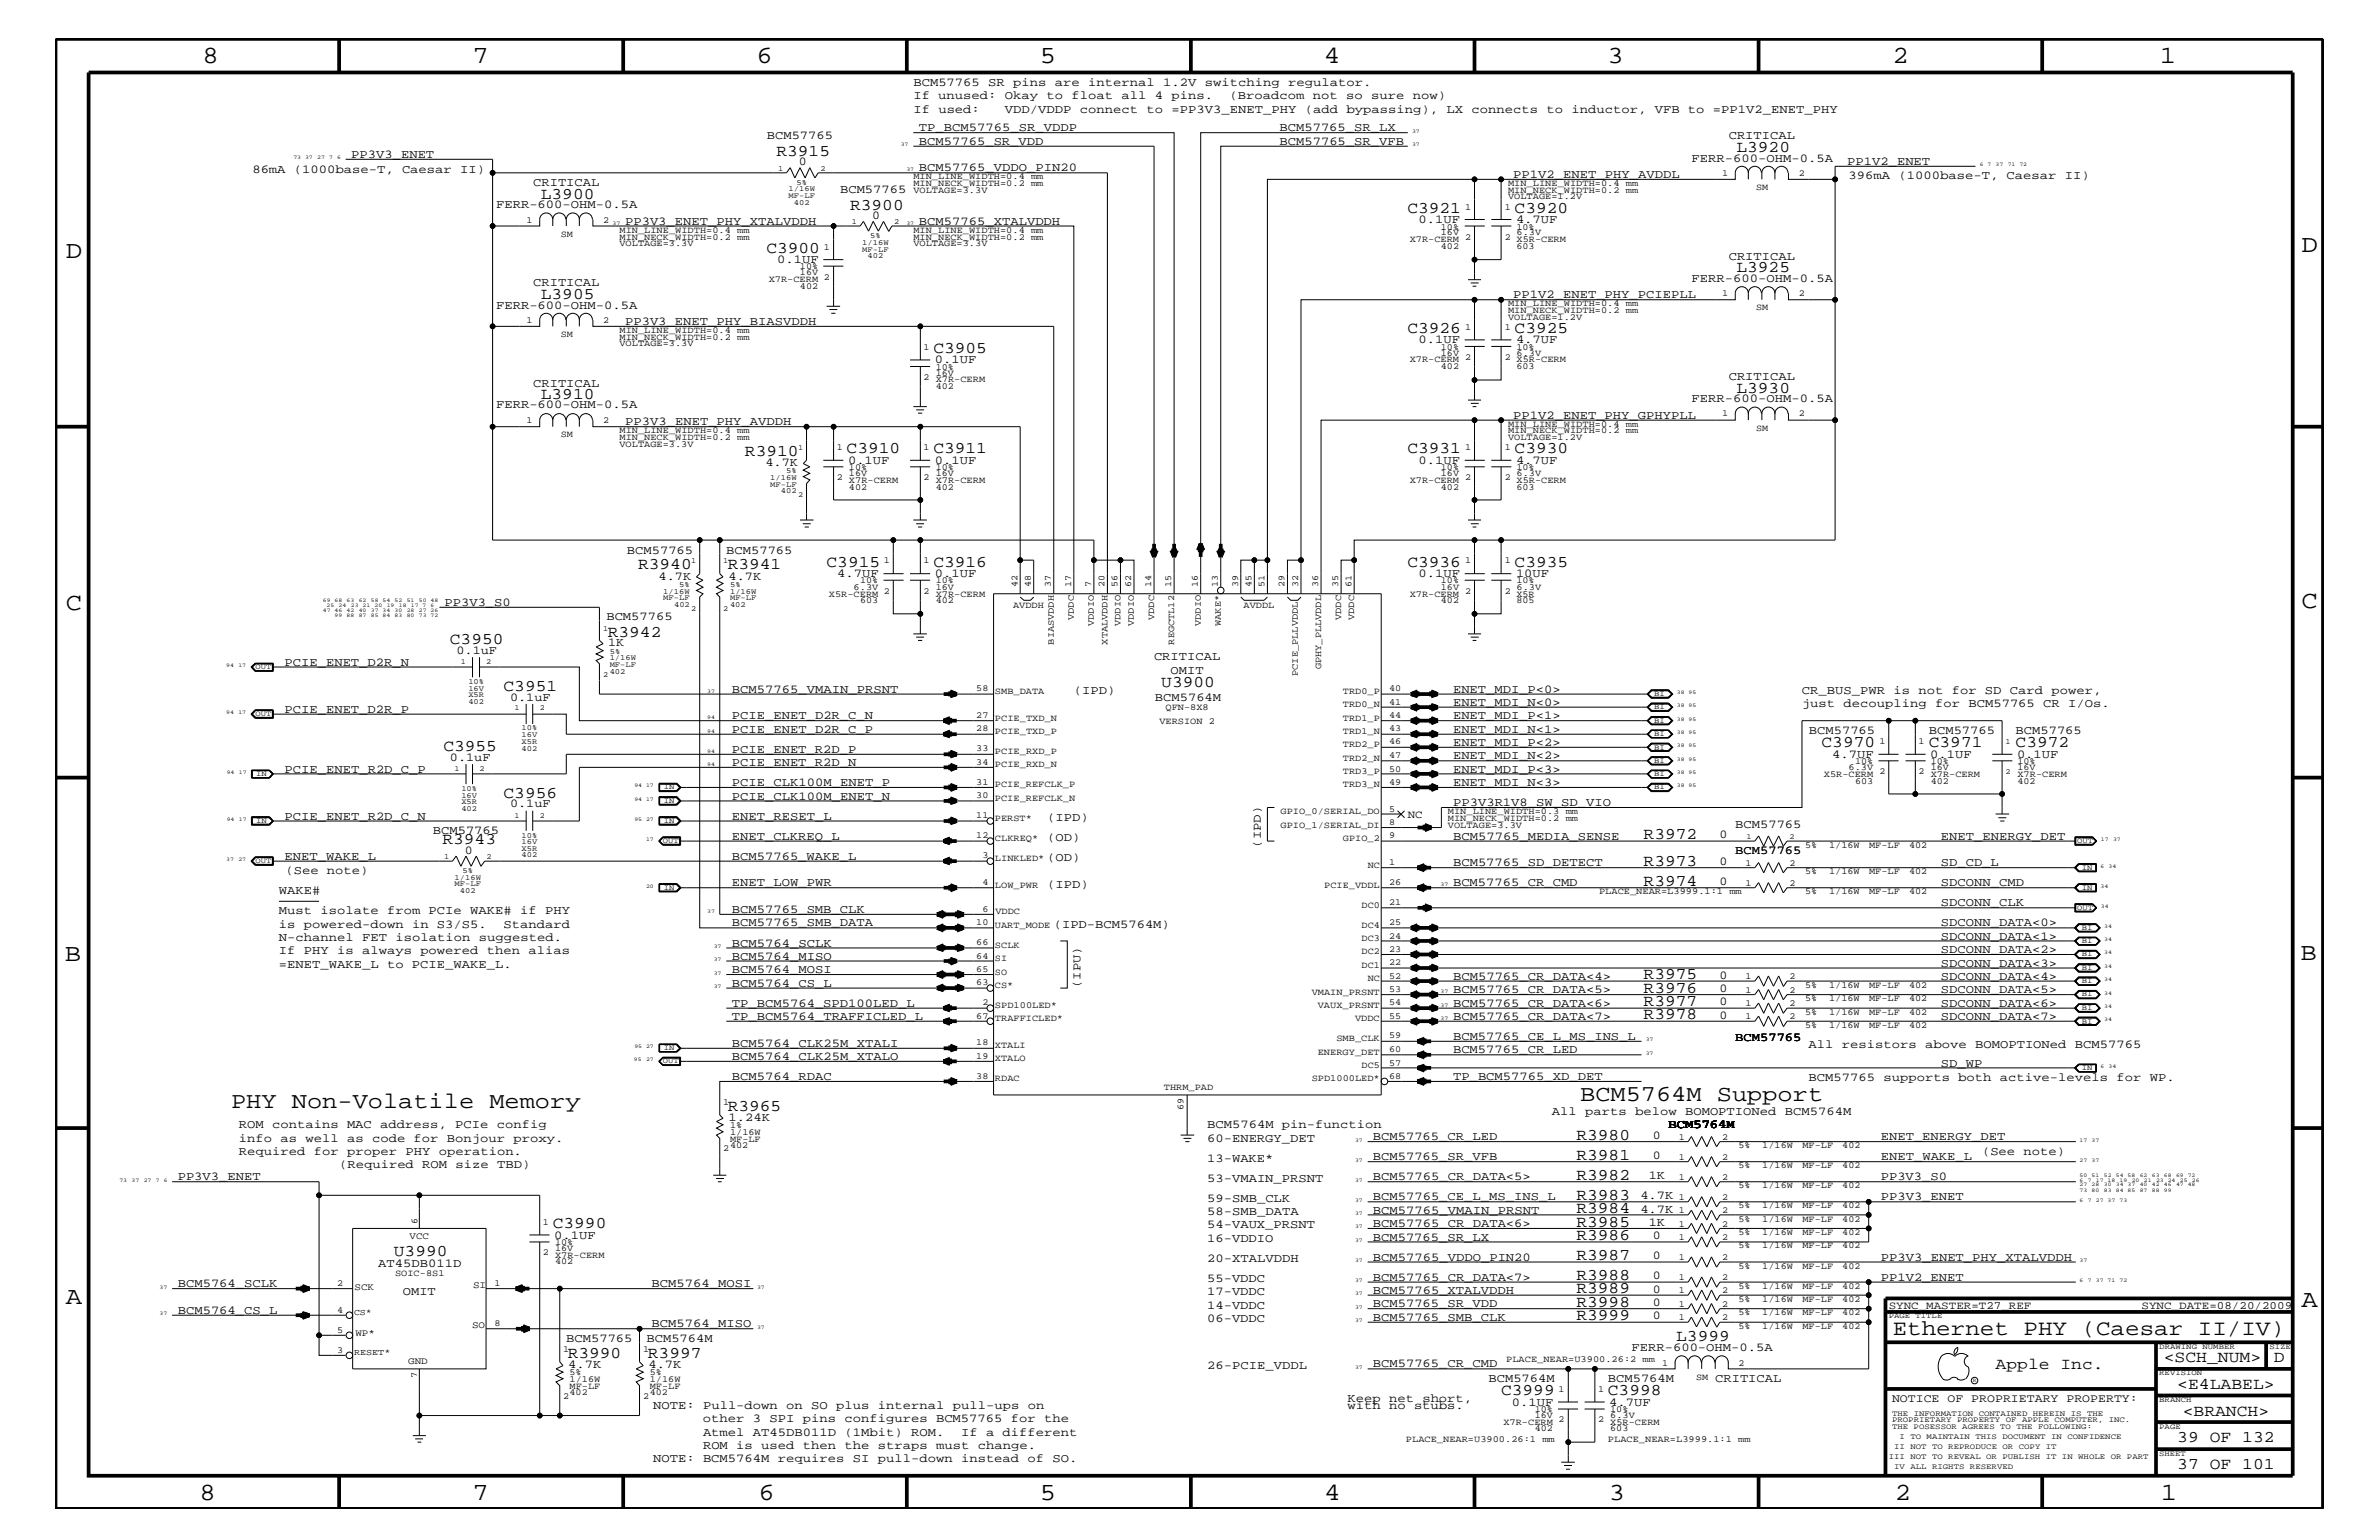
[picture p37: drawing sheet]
<svg xmlns="http://www.w3.org/2000/svg" width="432mm" height="279mm" viewBox="0 0 432 279" stroke-linecap="round" stroke-linejoin="round" font-family="sans-serif">
<defs><g id="words">
<g font-size="4.5">
<text x="36.7" y="11.5">8</text>
<text x="85.8" y="11.5">7</text>
<text x="137.3" y="11.5">6</text>
<text x="188.7" y="11.5">5</text>
<text x="240.3" y="11.5">4</text>
<text x="291.8" y="11.5">3</text>
<text x="343.5" y="11.5">2</text>
<text x="392" y="11.5">1</text>
<text x="11.9" y="46.8">D</text>
<text x="417.7" y="45.7">D</text>
<text x="11.9" y="110.6">C</text>
<text x="417.7" y="110.3">C</text>
<text x="11.8" y="174.3">B</text>
<text x="417.6" y="174.2">B</text>
<text x="11.9" y="236.7">A</text>
<text x="417.7" y="237.1">A</text>
<text x="36.2" y="272.1">8</text>
<text x="85.8" y="272.1">7</text>
<text x="137.7" y="272.1">6</text>
<text x="188.7" y="272.1">5</text>
<text x="240.4" y="272.1">4</text>
<text x="292" y="272.1">3</text>
<text x="343.9" y="272.1">2</text>
<text x="392.2" y="272.1">1</text>
</g>
<g font-size="4.1">
<text x="42" y="201">PHY Non-Volatile Memory</text>
<text x="286.8" y="199.8">BCM5764M Support</text>
</g>
<text font-size="4" x="343.5" y="242.3">Ethernet PHY (Caesar II/IV)</text>
<g font-size="3">
<text x="140.9" y="28.3">R3915</text>
<text x="315.2" y="27.5">L3920</text>
<text x="98.2" y="36.1">L3900</text>
<text x="154.3" y="38">R3900</text>
<text x="255.4" y="38.6">C3921</text>
<text x="274.9" y="38.6">C3920</text>
<text x="139.1" y="45.9">C3900</text>
<text x="315.2" y="49.4">L3925</text>
<text x="98.2" y="54.2">L3905</text>
<text x="169.4" y="64">C3905</text>
<text x="255.4" y="60.4">C3926</text>
<text x="274.9" y="60.4">C3925</text>
<text x="315.2" y="71.2">L3930</text>
<text x="98.2" y="72.4">L3910</text>
<text x="135.2" y="82.7">R3910</text>
<text x="153.7" y="82.2">C3910</text>
<text x="169.4" y="82.2">C3911</text>
<text x="255.4" y="82.2">C3931</text>
<text x="274.9" y="82.2">C3930</text>
<text x="115.8" y="103.3">R3940</text>
<text x="132.1" y="103.3">R3941</text>
<text x="150" y="102.9">C3915</text>
<text x="169.4" y="102.9">C3916</text>
<text x="255.4" y="102.9">C3936</text>
<text x="274.9" y="102.9">C3935</text>
<text x="81.7" y="116.8">C3950</text>
<text x="110.3" y="115.5">R3942</text>
<text x="91.4" y="125.3">C3951</text>
<text x="210.8" y="124.7">U3900</text>
<text x="80.5" y="136.2">C3955</text>
<text x="330.6" y="135.6">C3970</text>
<text x="350.1" y="135.6">C3971</text>
<text x="365.8" y="135.6">C3972</text>
<text x="91.4" y="144.7">C3956</text>
<text x="80.3" y="153.2">R3943</text>
<text x="298.3" y="152.2">R3972</text>
<text x="298.3" y="160.7">R3974</text>
<text x="298.3" y="157.1">R3973</text>
<text x="298.3" y="177.7">R3975</text>
<text x="298.3" y="184.9">R3978</text>
<text x="298.3" y="182.5">R3977</text>
<text x="298.3" y="180.1">R3976</text>
<text x="132.1" y="201.5">R3965</text>
<text x="286.1" y="206.8">R3980</text>
<text x="286.1" y="214.1">R3982</text>
<text x="286.1" y="210.4">R3981</text>
<text x="286.1" y="220.1">R3984</text>
<text x="286.1" y="217.7">R3983</text>
<text x="71.5" y="228">U3990</text>
<text x="100.3" y="222.9">C3990</text>
<text x="286.1" y="224.9">R3986</text>
<text x="286.1" y="222.5">R3985</text>
<text x="286.1" y="228.5">R3987</text>
<text x="286.1" y="232.2">R3988</text>
<text x="286.1" y="239.5">R3999</text>
<text x="286.1" y="234.6">R3989</text>
<text x="286.1" y="237.1">R3998</text>
<text x="304.2" y="243.4">L3999</text>
<text x="103" y="246.4">R3990</text>
<text x="117.6" y="246.4">R3997</text>
<text x="362.2" y="248.4">Apple Inc.</text>
<text x="392.7" y="247.1">&lt;SCH_NUM&gt;</text>
<text x="395.2" y="252">&lt;E4LABEL&gt;</text>
<text x="412.7" y="247.1">D</text>
<text x="272.5" y="253.2">C3999</text>
<text x="291.8" y="253.2">C3998</text>
<text x="396.2" y="256.8">&lt;BRANCH&gt;</text>
<text x="395.2" y="261.6">39 OF 132</text>
<text x="395.2" y="266.6">37 OF 101</text>
</g>
<g font-size="2.2">
<text x="165.8" y="15.6">BCM57765 SR pins are internal 1.2V switching regulator.</text>
<text x="165.8" y="18">If unused: Okay to float all 4 pins.</text>
<text x="223.2" y="18">(Broadcom not so sure now)</text>
<text x="165.8" y="20.4">If used:</text>
<text x="166.8" y="23.8">TP_BCM57765_SR_VDDP</text>
<text x="182.4" y="20.4">VDD/VDDP connect to =PP3V3_ENET_PHY (add bypassing), LX connects to inductor, VFB to =PP1V2_ENET_PHY</text>
<text x="232.2" y="23.8">BCM57765_SR_LX</text>
<text x="63.8" y="28.6">PP3V3_ENET</text>
<text x="139.2" y="25.3">BCM57765</text>
<text x="166.8" y="26.3">BCM57765_SR_VDD</text>
<text x="232.2" y="26.3">BCM57765_SR_VFB</text>
<text x="307" y="29.3">FERR-600-OHM-0.5A</text>
<text x="313.8" y="25.3">CRITICAL</text>
<text x="335.3" y="29.9">PP1V2_ENET</text>
<text x="45.8" y="31.4">86mA (1000base-T, Caesar II)</text>
<text x="96.8" y="33.7">CRITICAL</text>
<text x="145" y="30">0</text>
<text x="152.5" y="35">BCM57765</text>
<text x="166.8" y="31.1">BCM57765_VDDO_PIN20</text>
<text x="274.7" y="32.3">PP1V2_ENET_PHY_AVDDL</text>
<text x="335.5" y="32.5">396mA (1000base-T, Caesar II)</text>
<text x="90" y="37.8">FERR-600-OHM-0.5A</text>
<text x="113.5" y="40.8">PP3V3_ENET_PHY_XTALVDDH</text>
<text x="158.3" y="39.7">0</text>
<text x="166.8" y="40.8">BCM57765_XTALVDDH</text>
<text x="257.5" y="40.4">0.1UF</text>
<text x="275.2" y="40.4">4.7UF</text>
<text x="141.1" y="47.7">0.1UF</text>
<text x="313.8" y="47.1">CRITICAL</text>
<text x="96.8" y="51.9">CRITICAL</text>
<text x="307" y="51.1">FERR-600-OHM-0.5A</text>
<text x="90" y="56">FERR-600-OHM-0.5A</text>
<text x="113.5" y="59">PP3V3_ENET_PHY_BIASVDDH</text>
<text x="274.7" y="54.1">PP1V2_ENET_PHY_PCIEPLL</text>
<text x="169.7" y="65.9">0.1UF</text>
<text x="257.5" y="62.3">0.1UF</text>
<text x="275.2" y="62.3">4.7UF</text>
<text x="96.8" y="70.1">CRITICAL</text>
<text x="313.8" y="68.9">CRITICAL</text>
<text x="90" y="74.1">FERR-600-OHM-0.5A</text>
<text x="113.5" y="77.2">PP3V3_ENET_PHY_AVDDH</text>
<text x="274.7" y="76">PP1V2_ENET_PHY_GPHYPLL</text>
<text x="307" y="72.9">FERR-600-OHM-0.5A</text>
<text x="138.9" y="84.5">4.7K</text>
<text x="153.9" y="84.1">0.1UF</text>
<text x="169.7" y="84.1">0.1UF</text>
<text x="257.5" y="84.1">0.1UF</text>
<text x="275.2" y="84.1">4.7UF</text>
<text x="113.8" y="100.4">BCM57765</text>
<text x="131.8" y="100.4">BCM57765</text>
<text x="119.5" y="105.2">4.7K</text>
<text x="132.2" y="105.2">4.7K</text>
<text x="152" y="104.7">4.7UF</text>
<text x="169.7" y="104.7">0.1UF</text>
<text x="257.5" y="104.7">0.1UF</text>
<text x="275.2" y="104.7">10UF</text>
<text x="80.7" y="109.9">PP3V3_S0</text>
<text x="110.1" y="112.6">BCM57765</text>
<text x="82.8" y="118.6">0.1uF</text>
<text x="110.4" y="117.3">1K</text>
<text x="209.5" y="119.8">CRITICAL</text>
<text x="51.6" y="120.8">PCIE_ENET_D2R_N</text>
<text x="132.8" y="125.7">BCM57765_VMAIN_PRSNT</text>
<text x="194.9" y="125.9">(IPD)</text>
<text x="212.5" y="122.3">OMIT</text>
<text x="263.7" y="125.7">ENET_MDI_P&lt;0&gt;</text>
<text x="327.1" y="125.9">CR_BUS_PWR is not for SD Card power,</text>
<text x="51.6" y="129.3">PCIE_ENET_D2R_P</text>
<text x="92.6" y="127.1">0.1uF</text>
<text x="132.8" y="130.5">PCIE_ENET_D2R_C_N</text>
<text x="209.6" y="127.1">BCM5764M</text>
<text x="263.7" y="130.5">ENET_MDI_P&lt;1&gt;</text>
<text x="263.7" y="128">ENET_MDI_N&lt;0&gt;</text>
<text x="327.1" y="128.3">just decoupling for BCM57765 CR I/Os.</text>
<text x="132.8" y="136.6">PCIE_ENET_R2D_P</text>
<text x="132.8" y="133">PCIE_ENET_D2R_C_P</text>
<text x="263.7" y="135.3">ENET_MDI_P&lt;2&gt;</text>
<text x="263.7" y="137.8">ENET_MDI_N&lt;2&gt;</text>
<text x="263.7" y="133">ENET_MDI_N&lt;1&gt;</text>
<text x="328.3" y="133.2">BCM57765</text>
<text x="332.6" y="137.4">4.7UF</text>
<text x="350.1" y="133.2">BCM57765</text>
<text x="350.4" y="137.4">0.1UF</text>
<text x="365.8" y="133.2">BCM57765</text>
<text x="366.1" y="137.4">0.1UF</text>
<text x="51.6" y="140.2">PCIE_ENET_R2D_C_P</text>
<text x="81.7" y="138">0.1uF</text>
<text x="132.8" y="139">PCIE_ENET_R2D_N</text>
<text x="132.8" y="142.6">PCIE_CLK100M_ENET_P</text>
<text x="263.7" y="142.6">ENET_MDI_N&lt;3&gt;</text>
<text x="263.7" y="140.2">ENET_MDI_P&lt;3&gt;</text>
<text x="51.6" y="148.7">PCIE_ENET_R2D_C_N</text>
<text x="92.6" y="146.5">0.1uF</text>
<text x="132.8" y="148.7">ENET_RESET_L</text>
<text x="132.8" y="145.1">PCIE_CLK100M_ENET_N</text>
<text x="190.1" y="149">(IPD)</text>
<text x="263.7" y="146.2">PP3V3R1V8_SW_SD_VIO</text>
<text x="51.6" y="156">ENET_WAKE_L</text>
<text x="78.6" y="151.3">BCM57765</text>
<text x="84.4" y="154.9">0</text>
<text x="132.8" y="152.3">ENET_CLKREQ_L</text>
<text x="132.8" y="156">BCM57765_WAKE_L</text>
<text x="190.1" y="152.6">(OD)</text>
<text x="228.9" y="153.8" transform="rotate(-90 228.9 153.8)">(IPD)</text>
<text x="263.7" y="152.3">BCM57765_MEDIA_SENSE</text>
<text x="312.1" y="152.1">0</text>
<text x="315" y="155">BCM57765</text>
<text x="315" y="150.1">BCM57765</text>
<text x="352.3" y="152.3">ENET_ENERGY_DET</text>
<text x="51.8" y="158.6">(See note)</text>
<text x="132.8" y="160.8">ENET_LOW_PWR</text>
<text x="190.1" y="156.2">(OD)</text>
<text x="190.1" y="161.1">(IPD)</text>
<text x="263.7" y="157.2">BCM57765_SD_DETECT</text>
<text x="263.7" y="160.8">BCM57765_CR_CMD</text>
<text x="312.1" y="160.6">0</text>
<text x="312.1" y="156.9">0</text>
<text x="352.3" y="160.8">SDCONN_CMD</text>
<text x="352.3" y="157.2">SD_CD_L</text>
<text x="50.6" y="165.9">Must isolate from PCIe WAKE# if PHY</text>
<text x="50.6" y="162.2">WAKE#</text>
<text x="132.8" y="165.6">BCM57765_SMB_CLK</text>
<text x="352.3" y="164.5">SDCONN_CLK</text>
<text x="50.6" y="168.3">is powered-down in S3/S5.</text>
<text x="50.6" y="170.7">N-channel FET isolation suggested.</text>
<text x="50.6" y="173.2">If PHY is always powered then alias</text>
<text x="91.4" y="168.3">Standard</text>
<text x="132.8" y="168.1">BCM57765_SMB_DATA</text>
<text x="132.8" y="171.7">BCM5764_SCLK</text>
<text x="191.3" y="168.3">(IPD-BCM5764M)</text>
<text x="352.3" y="172.9">SDCONN_DATA&lt;2&gt;</text>
<text x="352.3" y="170.5">SDCONN_DATA&lt;1&gt;</text>
<text x="352.3" y="168.1">SDCONN_DATA&lt;0&gt;</text>
<text x="50.6" y="175.6">=ENET_WAKE_L to PCIE_WAKE_L.</text>
<text x="132.8" y="179">BCM5764_CS_L</text>
<text x="132.8" y="174.2">BCM5764_MISO</text>
<text x="132.8" y="176.6">BCM5764_MOSI</text>
<text x="196.1" y="179.3" transform="rotate(-90 196.1 179.3)">(IPU)</text>
<text x="263.7" y="177.7">BCM57765_CR_DATA&lt;4&gt;</text>
<text x="312.1" y="179.9">0</text>
<text x="312.1" y="177.6">0</text>
<text x="352.3" y="177.7">SDCONN_DATA&lt;4&gt;</text>
<text x="352.3" y="175.4">SDCONN_DATA&lt;3&gt;</text>
<text x="132.8" y="185">TP_BCM5764_TRAFFICLED_L</text>
<text x="132.8" y="182.7">TP_BCM5764_SPD100LED_L</text>
<text x="263.7" y="185">BCM57765_CR_DATA&lt;7&gt;</text>
<text x="263.7" y="182.7">BCM57765_CR_DATA&lt;6&gt;</text>
<text x="263.7" y="180.2">BCM57765_CR_DATA&lt;5&gt;</text>
<text x="312.1" y="184.9">0</text>
<text x="312.1" y="182.4">0</text>
<text x="352.3" y="185">SDCONN_DATA&lt;7&gt;</text>
<text x="352.3" y="182.7">SDCONN_DATA&lt;6&gt;</text>
<text x="352.3" y="180.2">SDCONN_DATA&lt;5&gt;</text>
<text x="132.8" y="189.9">BCM5764_CLK25M_XTALI</text>
<text x="263.7" y="191.1">BCM57765_CR_LED</text>
<text x="263.7" y="188.7">BCM57765_CE_L_MS_INS_L</text>
<text x="315" y="188.9">BCM57765</text>
<text x="328.3" y="190.2">All resistors above BOMOPTIONed BCM57765</text>
<text x="132.8" y="192.3">BCM5764_CLK25M_XTALO</text>
<text x="132.8" y="195.9">BCM5764_RDAC</text>
<text x="263.7" y="195.9">TP_BCM57765_XD_DET</text>
<text x="328.3" y="196.2">BCM57765 supports both active-levels for WP.</text>
<text x="352.3" y="193.6">SD_WP</text>
<text x="132.2" y="203.4">1.24K</text>
<text x="281.7" y="202.3">All parts below BOMOPTIONed BCM5764M</text>
<text x="43.3" y="207.1">info as well as code for Bonjour proxy.</text>
<text x="43.3" y="209.6">Required for proper PHY operation.</text>
<text x="43.3" y="204.7">ROM contains MAC address, PCIe config</text>
<text x="219.1" y="204.7">BCM5764M pin-function</text>
<text x="219.1" y="207.1">60-ENERGY_DET</text>
<text x="249.2" y="206.9">BCM57765_CR_LED</text>
<text x="300" y="206.6">0</text>
<text x="302.9" y="204.7">BCM5764M</text>
<text x="341.4" y="206.9">ENET_ENERGY_DET</text>
<text x="359.7" y="209.6">(See note)</text>
<text x="32.3" y="214.2">PP3V3_ENET</text>
<text x="61.6" y="211.9">(Required ROM size TBD)</text>
<text x="219.1" y="214.4">53-VMAIN_PRSNT</text>
<text x="219.1" y="210.8">13-WAKE*</text>
<text x="249.2" y="214.2">BCM57765_CR_DATA&lt;5&gt;</text>
<text x="249.2" y="210.5">BCM57765_SR_VFB</text>
<text x="299.3" y="213.9">1K</text>
<text x="300" y="210.3">0</text>
<text x="341.4" y="214.2">PP3V3_S0</text>
<text x="341.4" y="210.5">ENET_WAKE_L</text>
<text x="219.1" y="220.4">58-SMB_DATA</text>
<text x="219.1" y="218">59-SMB_CLK</text>
<text x="249.2" y="217.8">BCM57765_CE_L_MS_INS_L</text>
<text x="249.2" y="220.2">BCM57765_VMAIN_PRSNT</text>
<text x="297.7" y="220">4.7K</text>
<text x="297.7" y="217.5">4.7K</text>
<text x="341.4" y="217.8">PP3V3_ENET</text>
<text x="100.6" y="224.7">0.1UF</text>
<text x="219.1" y="222.9">54-VAUX_PRSNT</text>
<text x="219.1" y="225.3">16-VDDIO</text>
<text x="249.2" y="225.1">BCM57765_SR_LX</text>
<text x="249.2" y="222.6">BCM57765_CR_DATA&lt;6&gt;</text>
<text x="299.3" y="222.4">1K</text>
<text x="300" y="224.8">0</text>
<text x="32.3" y="233.5">BCM5764_SCLK</text>
<text x="68.7" y="229.9">AT45DB011D</text>
<text x="118.3" y="233.5">BCM5764_MOSI</text>
<text x="219.1" y="229">20-XTALVDDH</text>
<text x="219.1" y="232.6">55-VDDC</text>
<text x="249.2" y="228.7">BCM57765_VDDO_PIN20</text>
<text x="249.2" y="232.4">BCM57765_CR_DATA&lt;7&gt;</text>
<text x="300" y="228.5">0</text>
<text x="300" y="232.1">0</text>
<text x="341.4" y="232.4">PP1V2_ENET</text>
<text x="341.4" y="228.7">PP3V3_ENET_PHY_XTALVDDH</text>
<text x="32.3" y="238.4">BCM5764_CS_L</text>
<text x="73.1" y="235">OMIT</text>
<text x="219.1" y="235">17-VDDC</text>
<text x="219.1" y="239.9">06-VDDC</text>
<text x="219.1" y="237.4">14-VDDC</text>
<text x="249.2" y="237.2">BCM57765_SR_VDD</text>
<text x="249.2" y="239.6">BCM57765_SMB_CLK</text>
<text x="249.2" y="234.7">BCM57765_XTALVDDH</text>
<text x="300" y="239.4">0</text>
<text x="300" y="234.6">0</text>
<text x="300" y="236.9">0</text>
<text x="102.8" y="243.5">BCM57765</text>
<text x="117.3" y="243.5">BCM5764M</text>
<text x="118.3" y="240.8">BCM5764_MISO</text>
<text x="296.1" y="245.1">FERR-600-OHM-0.5A</text>
<text x="103.1" y="248.2">4.7K</text>
<text x="117.7" y="248.2">4.7K</text>
<text x="219.1" y="248.4">26-PCIE_VDDL</text>
<text x="249.2" y="248.1">BCM57765_CR_CMD</text>
<text x="270.2" y="250.7">BCM5764M</text>
<text x="291.8" y="250.7">BCM5764M</text>
<text x="311.3" y="250.7">CRITICAL</text>
<text x="118.5" y="255.6">NOTE: Pull-down on SO plus internal pull-ups on</text>
<text x="244.6" y="255.6">with no stubs.</text>
<text x="244.6" y="254.4">Keep net short,</text>
<text x="274.4" y="255">0.1UF</text>
<text x="292.1" y="255">4.7UF</text>
<text x="127.6" y="258">other 3 SPI pins configures BCM57765 for the</text>
<text x="127.6" y="260.5">Atmel AT45DB011D (1Mbit) ROM.</text>
<text x="127.6" y="262.9">ROM is used then the straps must change.</text>
<text x="174.4" y="260.5">If a different</text>
<text x="118.5" y="265.3">NOTE: BCM5764M requires SI pull-down instead of SO.</text>
</g>
<text font-size="2.1" x="343.4" y="254.4">NOTICE OF PROPRIETARY PROPERTY:</text>
<g font-size="2">
<text x="255.5" y="148.4">NC</text>
<text x="342.8" y="237.4">SYNC_MASTER=T27_REF</text>
<text x="388.7" y="237.4">SYNC_DATE=08/20/2009</text>
</g>
<g font-size="1.8">
<text x="74.3" y="224.8">VCC</text>
<text x="64.3" y="234">SCK</text>
<text x="85.9" y="233.7">SI</text>
<text x="64.5" y="242.4">WP*</text>
<text x="85.7" y="241">SO</text>
<text x="74.1" y="247.5">GND</text>
</g>
<g font-size="1.7">
<text x="165.8" y="35">VOLTAGE=3.3V</text>
<text x="165.8" y="33.7">MIN_NECK_WIDTH=0.2 mm</text>
<text x="165.8" y="32.5">MIN_LINE_WIDTH=0.4 mm</text>
<text x="273.7" y="35">MIN_NECK_WIDTH=0.2 mm</text>
<text x="273.7" y="33.7">MIN_LINE_WIDTH=0.4 mm</text>
<text x="312.6" y="31.9">1</text>
<text x="318.8" y="34.5">SM</text>
<text x="326.5" y="31.9">2</text>
<text x="95.6" y="40.4">1</text>
<text x="109.5" y="40.4">2</text>
<text x="261.5" y="41.7">10%</text>
<text x="265.9" y="38">1</text>
<text x="273.1" y="38">1</text>
<text x="273.7" y="36.2">VOLTAGE=1.2V</text>
<text x="275.3" y="41.7">10%</text>
<text x="101.8" y="43">SM</text>
<text x="112.4" y="43.5">MIN_NECK_WIDTH=0.2 mm</text>
<text x="112.4" y="42.3">MIN_LINE_WIDTH=0.4 mm</text>
<text x="112.4" y="44.6">VOLTAGE=3.3V</text>
<text x="149.5" y="45.3">1</text>
<text x="165.8" y="42.3">MIN_LINE_WIDTH=0.4 mm</text>
<text x="165.8" y="43.5">MIN_NECK_WIDTH=0.2 mm</text>
<text x="165.8" y="44.6">VOLTAGE=3.3V</text>
<text x="255.9" y="44">X7R-CERM</text>
<text x="261.5" y="42.7">16V</text>
<text x="261.5" y="45.2">402</text>
<text x="265.9" y="43.5">2</text>
<text x="273.1" y="43.5">2</text>
<text x="275.3" y="44">X5R-CERM</text>
<text x="275.3" y="42.7">6.3V</text>
<text x="275.3" y="45.2">603</text>
<text x="139.5" y="51.3">X7R-CERM</text>
<text x="145.2" y="50">16V</text>
<text x="145.2" y="48.9">10%</text>
<text x="145.2" y="52.4">402</text>
<text x="149.5" y="50.7">2</text>
<text x="312.6" y="53.8">1</text>
<text x="326.5" y="53.8">2</text>
<text x="95.6" y="58.6">1</text>
<text x="109.5" y="58.6">2</text>
<text x="265.9" y="59.8">1</text>
<text x="273.1" y="59.8">1</text>
<text x="273.7" y="56.8">MIN_NECK_WIDTH=0.2 mm</text>
<text x="273.7" y="58">VOLTAGE=1.2V</text>
<text x="273.7" y="55.6">MIN_LINE_WIDTH=0.4 mm</text>
<text x="318.8" y="56.3">SM</text>
<text x="101.8" y="61.2">SM</text>
<text x="112.4" y="62.9">VOLTAGE=3.3V</text>
<text x="112.4" y="61.7">MIN_NECK_WIDTH=0.2 mm</text>
<text x="112.4" y="60.4">MIN_LINE_WIDTH=0.4 mm</text>
<text x="167.6" y="63.4">1</text>
<text x="255.9" y="65.7">X7R-CERM</text>
<text x="261.5" y="63.4">10%</text>
<text x="261.5" y="64.5">16V</text>
<text x="265.9" y="65.3">2</text>
<text x="273.1" y="65.3">2</text>
<text x="275.3" y="64.5">6.3V</text>
<text x="275.3" y="63.4">10%</text>
<text x="275.3" y="65.7">X5R-CERM</text>
<text x="167.6" y="68.9">2</text>
<text x="169.8" y="68.2">16V</text>
<text x="169.8" y="67.1">10%</text>
<text x="169.8" y="70.6">402</text>
<text x="169.8" y="69.4">X7R-CERM</text>
<text x="261.5" y="67">402</text>
<text x="275.3" y="67">603</text>
<text x="95.6" y="76.8">1</text>
<text x="109.5" y="76.8">2</text>
<text x="273.7" y="77.4">MIN_LINE_WIDTH=0.4 mm</text>
<text x="312.6" y="75.6">1</text>
<text x="326.5" y="75.6">2</text>
<text x="101.8" y="79.4">SM</text>
<text x="112.4" y="78.6">MIN_LINE_WIDTH=0.4 mm</text>
<text x="112.4" y="79.9">MIN_NECK_WIDTH=0.2 mm</text>
<text x="112.4" y="81.1">VOLTAGE=3.3V</text>
<text x="151.9" y="81.6">1</text>
<text x="167.6" y="81.6">1</text>
<text x="265.9" y="81.6">1</text>
<text x="273.1" y="81.6">1</text>
<text x="273.7" y="79.9">VOLTAGE=1.2V</text>
<text x="273.7" y="78.6">MIN_NECK_WIDTH=0.2 mm</text>
<text x="318.8" y="78.2">SM</text>
<text x="151.9" y="87.1">2</text>
<text x="154.1" y="87.6">X7R-CERM</text>
<text x="154.1" y="88.8">402</text>
<text x="154.1" y="85.3">10%</text>
<text x="154.1" y="86.4">16V</text>
<text x="167.6" y="87.1">2</text>
<text x="169.8" y="88.8">402</text>
<text x="169.8" y="85.3">10%</text>
<text x="169.8" y="86.4">16V</text>
<text x="169.8" y="87.6">X7R-CERM</text>
<text x="255.9" y="87.6">X7R-CERM</text>
<text x="261.5" y="88.8">402</text>
<text x="261.5" y="85.3">10%</text>
<text x="261.5" y="86.4">16V</text>
<text x="265.9" y="87.1">2</text>
<text x="273.1" y="87.1">2</text>
<text x="275.3" y="88.8">603</text>
<text x="275.3" y="87.6">X5R-CERM</text>
<text x="275.3" y="86.4">6.3V</text>
<text x="275.3" y="85.3">10%</text>
<text x="154.9" y="107">6.3V</text>
<text x="156.1" y="105.9">10%</text>
<text x="160.4" y="102.2">1</text>
<text x="160.4" y="107.7">2</text>
<text x="167.6" y="102.2">1</text>
<text x="167.6" y="107.7">2</text>
<text x="169.8" y="107">16V</text>
<text x="169.8" y="105.9">10%</text>
<text x="184.7" y="106.5" transform="rotate(-90 184.7 106.5)">42</text>
<text x="187.1" y="106.5" transform="rotate(-90 187.1 106.5)">48</text>
<text x="190.8" y="106.5" transform="rotate(-90 190.8 106.5)">37</text>
<text x="194.4" y="106.5" transform="rotate(-90 194.4 106.5)">17</text>
<text x="198" y="106.5" transform="rotate(-90 198 106.5)">7</text>
<text x="200.5" y="106.5" transform="rotate(-90 200.5 106.5)">20</text>
<text x="202.9" y="106.5" transform="rotate(-90 202.9 106.5)">56</text>
<text x="205.3" y="106.5" transform="rotate(-90 205.3 106.5)">62</text>
<text x="209" y="106.5" transform="rotate(-90 209 106.5)">14</text>
<text x="212.6" y="106.5" transform="rotate(-90 212.6 106.5)">15</text>
<text x="217.4" y="106.5" transform="rotate(-90 217.4 106.5)">16</text>
<text x="221.1" y="106.5" transform="rotate(-90 221.1 106.5)">13</text>
<text x="224.7" y="106.5" transform="rotate(-90 224.7 106.5)">39</text>
<text x="227.2" y="106.5" transform="rotate(-90 227.2 106.5)">45</text>
<text x="229.5" y="106.5" transform="rotate(-90 229.5 106.5)">51</text>
<text x="233.2" y="106.5" transform="rotate(-90 233.2 106.5)">29</text>
<text x="235.6" y="106.5" transform="rotate(-90 235.6 106.5)">32</text>
<text x="239.3" y="106.5" transform="rotate(-90 239.3 106.5)">36</text>
<text x="242.9" y="106.5" transform="rotate(-90 242.9 106.5)">35</text>
<text x="245.3" y="106.5" transform="rotate(-90 245.3 106.5)">61</text>
<text x="261.5" y="107">16V</text>
<text x="261.5" y="105.9">10%</text>
<text x="265.9" y="102.2">1</text>
<text x="265.9" y="107.7">2</text>
<text x="273.1" y="102.2">1</text>
<text x="273.1" y="107.7">2</text>
<text x="275.3" y="107">6.3V</text>
<text x="275.3" y="105.9">10%</text>
<text x="150.5" y="108.2">X5R-CERM</text>
<text x="156.1" y="109.4">603</text>
<text x="169.8" y="108.2">X7R-CERM</text>
<text x="169.8" y="109.4">402</text>
<text x="183.9" y="110.3">AVDDH</text>
<text x="194.9" y="112.5" transform="rotate(-90 194.9 112.5)">VDDC</text>
<text x="198.5" y="113.6" transform="rotate(-90 198.5 113.6)">VDDIO</text>
<text x="203.4" y="113.6" transform="rotate(-90 203.4 113.6)">VDDIO</text>
<text x="205.8" y="113.6" transform="rotate(-90 205.8 113.6)">VDDIO</text>
<text x="209.5" y="112.5" transform="rotate(-90 209.5 112.5)">VDDC</text>
<text x="217.9" y="113.6" transform="rotate(-90 217.9 113.6)">VDDIO</text>
<text x="221.6" y="113.6" transform="rotate(-90 221.6 113.6)">WAKE*</text>
<text x="225.7" y="110.3">AVDDL</text>
<text x="243.4" y="112.5" transform="rotate(-90 243.4 112.5)">VDDC</text>
<text x="245.8" y="112.5" transform="rotate(-90 245.8 112.5)">VDDC</text>
<text x="255.9" y="108.2">X7R-CERM</text>
<text x="261.5" y="109.4">402</text>
<text x="275.3" y="108.2">X5R</text>
<text x="275.3" y="109.4">805</text>
<text x="191.3" y="117" transform="rotate(-90 191.3 117)">BIASVDDH</text>
<text x="201" y="117" transform="rotate(-90 201 117)">XTALVDDH</text>
<text x="213.1" y="117" transform="rotate(-90 213.1 117)">REGCTL12</text>
<text x="177.2" y="125.4">58</text>
<text x="180.6" y="125.9">SMB_DATA</text>
<text x="235.5" y="122.6" transform="rotate(-90 235.5 122.6)">PCIE_PLLVDDL</text>
<text x="239.8" y="121.4" transform="rotate(-90 239.8 121.4)">GPHY_PLLVDDL</text>
<text x="243.8" y="125.9">TRD0_P</text>
<text x="252.1" y="125.4">40</text>
<text x="177.2" y="130.2">27</text>
<text x="180.6" y="130.8">PCIE_TXD_N</text>
<text x="210.4" y="131.3">VERSION 2</text>
<text x="211.5" y="128.9">QFN-8X8</text>
<text x="243.8" y="130.8">TRD1_P</text>
<text x="243.8" y="128.3">TRD0_N</text>
<text x="252.1" y="127.9">41</text>
<text x="252.1" y="130.2">44</text>
<text x="177.2" y="136.3">33</text>
<text x="177.2" y="132.7">28</text>
<text x="180.6" y="133.2">PCIE_TXD_P</text>
<text x="180.6" y="136.8">PCIE_RXD_P</text>
<text x="243.8" y="133.2">TRD1_N</text>
<text x="243.8" y="135.6">TRD2_P</text>
<text x="252.1" y="132.7">43</text>
<text x="252.1" y="137.5">47</text>
<text x="252.1" y="135.1">46</text>
<text x="341.1" y="135">1</text>
<text x="348.2" y="135">1</text>
<text x="177.2" y="142.4">31</text>
<text x="177.2" y="138.7">34</text>
<text x="180.6" y="142.9">PCIE_REFCLK_P</text>
<text x="180.6" y="139.2">PCIE_RXD_N</text>
<text x="243.8" y="138">TRD2_N</text>
<text x="243.8" y="140.4">TRD3_P</text>
<text x="243.8" y="142.9">TRD3_N</text>
<text x="252.1" y="142.4">49</text>
<text x="252.1" y="140">50</text>
<text x="331" y="140.9">X5R-CERM</text>
<text x="335.5" y="139.7">6.3V</text>
<text x="336.7" y="138.6">10%</text>
<text x="336.7" y="142.2">603</text>
<text x="341.1" y="140.4">2</text>
<text x="348.2" y="140.4">2</text>
<text x="350.4" y="139.7">16V</text>
<text x="350.4" y="138.6">10%</text>
<text x="350.4" y="142.2">402</text>
<text x="350.4" y="140.9">X7R-CERM</text>
<text x="366.2" y="139.7">16V</text>
<text x="366.2" y="138.6">10%</text>
<text x="366.2" y="142.2">402</text>
<text x="366.2" y="140.9">X7R-CERM</text>
<text x="177.2" y="144.8">30</text>
<text x="177.2" y="148.4">11</text>
<text x="180.6" y="149">PERST*</text>
<text x="180.6" y="145.3">PCIE_REFCLK_N</text>
<text x="232.4" y="147.7">GPIO_0/SERIAL_DO</text>
<text x="252.1" y="147.3">5</text>
<text x="252.1" y="149.6">8</text>
<text x="262.8" y="147.7">MIN_LINE_WIDTH=0.3 mm</text>
<text x="262.8" y="149">MIN_NECK_WIDTH=0.2 mm</text>
<text x="177.2" y="152.1">12</text>
<text x="178.3" y="155.7">3</text>
<text x="180.6" y="152.6">CLKREQ*</text>
<text x="232.4" y="150.1">GPIO_1/SERIAL_DI</text>
<text x="243.8" y="152.6">GPIO_2</text>
<text x="252.1" y="152.1">9</text>
<text x="262.8" y="150.1">VOLTAGE=3.3V</text>
<text x="327.7" y="153.8">5%</text>
<text x="332" y="153.8">1/16W</text>
<text x="339.3" y="153.8">MF-LF</text>
<text x="346.5" y="153.8">402</text>
<text x="178.3" y="160.6">4</text>
<text x="180.6" y="161.1">LOW_PWR</text>
<text x="180.6" y="156.2">LINKLED*</text>
<text x="240.4" y="161.1">PCIE_VDDL</text>
<text x="248.2" y="157.4">NC</text>
<text x="252.1" y="156.9">1</text>
<text x="252.1" y="160.6">26</text>
<text x="316.8" y="160.7">1</text>
<text x="316.8" y="157.1">1</text>
<text x="324.8" y="160.7">2</text>
<text x="324.8" y="157.1">2</text>
<text x="327.7" y="158.6">5%</text>
<text x="332" y="158.6">1/16W</text>
<text x="339.3" y="158.6">MF-LF</text>
<text x="346.5" y="158.6">402</text>
<text x="177.2" y="167.8">10</text>
<text x="178.3" y="165.4">6</text>
<text x="180.7" y="165.9">VDDC</text>
<text x="247.1" y="164.7">DC0</text>
<text x="252.1" y="164.2">21</text>
<text x="252.1" y="167.8">25</text>
<text x="290.2" y="162.2">PLACE_NEAR=L3999.1:1 mm</text>
<text x="327.7" y="162.2">5%</text>
<text x="332" y="162.2">1/16W</text>
<text x="339.3" y="162.2">MF-LF</text>
<text x="346.5" y="162.2">402</text>
<text x="177.2" y="171.5">66</text>
<text x="177.2" y="173.9">64</text>
<text x="180.6" y="168.3">UART_MODE</text>
<text x="180.6" y="172">SCLK</text>
<text x="247.1" y="173.2">DC2</text>
<text x="247.1" y="170.7">DC3</text>
<text x="247.1" y="168.3">DC4</text>
<text x="252.1" y="172.7">23</text>
<text x="252.1" y="170.3">24</text>
<text x="177.2" y="178.8">63</text>
<text x="177.2" y="176.3">65</text>
<text x="180.6" y="174.4">SI</text>
<text x="180.6" y="176.8">SO</text>
<text x="180.6" y="179.3">CS*</text>
<text x="247.1" y="175.6">DC1</text>
<text x="248.2" y="178">NC</text>
<text x="252.1" y="177.6">52</text>
<text x="252.1" y="179.9">53</text>
<text x="252.1" y="175.1">22</text>
<text x="316.8" y="177.7">1</text>
<text x="324.8" y="177.7">2</text>
<text x="327.7" y="179.3">5%</text>
<text x="332" y="179.3">1/16W</text>
<text x="339.3" y="179.3">MF-LF</text>
<text x="346.5" y="179.3">402</text>
<text x="177.2" y="184.9">67</text>
<text x="178.3" y="182.4">2</text>
<text x="180.6" y="182.9">SPD100LED*</text>
<text x="180.6" y="185.3">TRAFFICLED*</text>
<text x="238.1" y="180.5">VMAIN_PRSNT</text>
<text x="239.2" y="182.9">VAUX_PRSNT</text>
<text x="246" y="185.3">VDDC</text>
<text x="252.1" y="184.9">55</text>
<text x="252.1" y="182.4">54</text>
<text x="316.8" y="184.9">1</text>
<text x="316.8" y="182.5">1</text>
<text x="316.8" y="180.1">1</text>
<text x="324.8" y="184.9">2</text>
<text x="324.8" y="182.5">2</text>
<text x="324.8" y="180.1">2</text>
<text x="327.7" y="184.1">5%</text>
<text x="327.7" y="181.6">5%</text>
<text x="332" y="181.6">1/16W</text>
<text x="332" y="184.1">1/16W</text>
<text x="339.3" y="181.6">MF-LF</text>
<text x="339.3" y="184.1">MF-LF</text>
<text x="346.5" y="184.1">402</text>
<text x="346.5" y="181.6">402</text>
<text x="177.2" y="189.7">18</text>
<text x="180.6" y="190.2">XTALI</text>
<text x="239.2" y="191.4">ENERGY_DET</text>
<text x="242.6" y="188.9">SMB_CLK</text>
<text x="252.1" y="190.9">60</text>
<text x="252.1" y="188.4">59</text>
<text x="327.7" y="186.5">5%</text>
<text x="332" y="186.5">1/16W</text>
<text x="339.3" y="186.5">MF-LF</text>
<text x="346.5" y="186.5">402</text>
<text x="177.2" y="195.7">38</text>
<text x="177.2" y="192.1">19</text>
<text x="180.6" y="196.2">RDAC</text>
<text x="180.6" y="192.6">XTALO</text>
<text x="211.2" y="197.8">THRM_PAD</text>
<text x="238.1" y="196.2">SPD1000LED*</text>
<text x="247.1" y="193.7">DC5</text>
<text x="252.1" y="193.3">57</text>
<text x="252.1" y="195.7">68</text>
<text x="131.2" y="200.4">1</text>
<text x="214.8" y="201.5" transform="rotate(-90 214.8 201.5)">69</text>
<text x="131.2" y="208.9">2</text>
<text x="132.5" y="207.1">MF-LF</text>
<text x="132.5" y="205.9">1/16W</text>
<text x="132.5" y="204.7">1%</text>
<text x="132.5" y="208.3">402</text>
<text x="304.7" y="206.8">1</text>
<text x="312.6" y="206.8">2</text>
<text x="315.6" y="208.3">5%</text>
<text x="319.9" y="208.3">1/16W</text>
<text x="327.2" y="208.3">MF-LF</text>
<text x="334.4" y="208.3">402</text>
<text x="304.7" y="214.1">1</text>
<text x="304.7" y="210.4">1</text>
<text x="312.6" y="214.1">2</text>
<text x="312.6" y="210.4">2</text>
<text x="315.6" y="215.6">5%</text>
<text x="315.6" y="211.9">5%</text>
<text x="319.9" y="211.9">1/16W</text>
<text x="319.9" y="215.6">1/16W</text>
<text x="327.2" y="211.9">MF-LF</text>
<text x="327.2" y="215.6">MF-LF</text>
<text x="334.4" y="215.6">402</text>
<text x="334.4" y="211.9">402</text>
<text x="304.7" y="220.1">1</text>
<text x="304.7" y="217.7">1</text>
<text x="312.6" y="220.1">2</text>
<text x="312.6" y="217.7">2</text>
<text x="315.6" y="221.7">5%</text>
<text x="315.6" y="219.2">5%</text>
<text x="319.9" y="221.7">1/16W</text>
<text x="319.9" y="219.2">1/16W</text>
<text x="327.2" y="221.7">MF-LF</text>
<text x="327.2" y="219.2">MF-LF</text>
<text x="334.4" y="221.7">402</text>
<text x="334.4" y="219.2">402</text>
<text x="75.8" y="222" transform="rotate(-90 75.8 222)">6</text>
<text x="98.6" y="222.3">1</text>
<text x="98.6" y="227.7">2</text>
<text x="100.8" y="227">16V</text>
<text x="100.8" y="225.9">10%</text>
<text x="304.7" y="224.9">1</text>
<text x="304.7" y="222.5">1</text>
<text x="312.6" y="224.9">2</text>
<text x="312.6" y="222.5">2</text>
<text x="315.6" y="226.5">5%</text>
<text x="315.6" y="224.1">5%</text>
<text x="319.9" y="226.5">1/16W</text>
<text x="319.9" y="224.1">1/16W</text>
<text x="327.2" y="226.5">MF-LF</text>
<text x="327.2" y="224.1">MF-LF</text>
<text x="334.4" y="226.5">402</text>
<text x="334.4" y="224.1">402</text>
<text x="61.2" y="233.4">2</text>
<text x="71.7" y="231.6">SOIC-8S1</text>
<text x="89.7" y="233.4">1</text>
<text x="100.8" y="229.4">402</text>
<text x="100.8" y="228.2">X7R-CERM</text>
<text x="304.7" y="228.5">1</text>
<text x="304.7" y="232.2">1</text>
<text x="312.6" y="228.5">2</text>
<text x="312.6" y="232.2">2</text>
<text x="315.6" y="230.2">5%</text>
<text x="315.6" y="233.8">5%</text>
<text x="319.9" y="230.2">1/16W</text>
<text x="319.9" y="233.8">1/16W</text>
<text x="327.2" y="230.2">MF-LF</text>
<text x="327.2" y="233.8">MF-LF</text>
<text x="334.4" y="230.2">402</text>
<text x="334.4" y="233.8">402</text>
<text x="61.2" y="238.2">4</text>
<text x="304.7" y="239.5">1</text>
<text x="304.7" y="234.6">1</text>
<text x="304.7" y="237.1">1</text>
<text x="312.6" y="239.5">2</text>
<text x="312.6" y="234.6">2</text>
<text x="312.6" y="237.1">2</text>
<text x="315.6" y="236.2">5%</text>
<text x="315.6" y="238.6">5%</text>
<text x="319.9" y="236.2">1/16W</text>
<text x="319.9" y="238.6">1/16W</text>
<text x="327.2" y="236.2">MF-LF</text>
<text x="327.2" y="238.6">MF-LF</text>
<text x="334.4" y="236.2">402</text>
<text x="334.4" y="238.6">402</text>
<text x="61.2" y="245.6">3</text>
<text x="61.2" y="241.8">5</text>
<text x="89.7" y="240.6">8</text>
<text x="102.2" y="245.3">1</text>
<text x="116.8" y="245.3">1</text>
<text x="315.6" y="241.1">5%</text>
<text x="319.9" y="241.1">1/16W</text>
<text x="327.2" y="241.1">MF-LF</text>
<text x="334.4" y="241.1">402</text>
<text x="75.7" y="250" transform="rotate(-90 75.7 250)">7</text>
<text x="103.4" y="252">MF-LF</text>
<text x="103.4" y="249.5">5%</text>
<text x="103.4" y="250.7">1/16W</text>
<text x="117.9" y="250.7">1/16W</text>
<text x="117.9" y="249.5">5%</text>
<text x="117.9" y="252">MF-LF</text>
<text x="273.4" y="247.1">PLACE_NEAR=U3900.26:2 mm</text>
<text x="301.7" y="247.8">1</text>
<text x="307.8" y="250.3">SM</text>
<text x="315.6" y="247.8">2</text>
<text x="102.2" y="253.8">2</text>
<text x="103.4" y="253.2">402</text>
<text x="116.8" y="253.8">2</text>
<text x="117.9" y="253.2">402</text>
<text x="278.6" y="257.3">16V</text>
<text x="278.6" y="256.2">10%</text>
<text x="282.9" y="252.6">1</text>
<text x="290.1" y="252.6">1</text>
<text x="292.3" y="256.2">10%</text>
<text x="292.3" y="257.3">6.3V</text>
<text x="255.2" y="261.6">PLACE_NEAR=U3900.26:1 mm</text>
<text x="272.9" y="258.5">X7R-CERM</text>
<text x="278.6" y="259.7">402</text>
<text x="282.9" y="258">2</text>
<text x="290.1" y="258">2</text>
<text x="291.8" y="261.6">PLACE_NEAR=L3999.1:1 mm</text>
<text x="292.3" y="259.7">603</text>
<text x="292.3" y="258.5">X5R-CERM</text>
</g>
<g font-size="1.6">
<text x="64.3" y="238.6">CS*</text>
<text x="64.3" y="245.9">RESET*</text>
</g>
<g font-size="1.4">
<text x="141.2" y="31">1</text>
<text x="143.1" y="35.9">MF-LF</text>
<text x="143.1" y="34.7">1/16W</text>
<text x="144.6" y="33.6">5%</text>
<text x="148.9" y="31">2</text>
<text x="144.1" y="37.2">402</text>
<text x="154.6" y="40.7">1</text>
<text x="162.3" y="40.7">2</text>
<text x="156.5" y="45.7">MF-LF</text>
<text x="156.5" y="44.4">1/16W</text>
<text x="157.5" y="46.8">402</text>
<text x="157.9" y="43.2">5%</text>
<text x="144.9" y="81.6">1</text>
<text x="139.8" y="87.1">1/16W</text>
<text x="139.8" y="88.3">MF-LF</text>
<text x="141.7" y="89.5">402</text>
<text x="142.7" y="85.9">5%</text>
<text x="144.9" y="90.1">2</text>
<text x="120.4" y="107.7">1/16W</text>
<text x="123.3" y="106.5">5%</text>
<text x="125.5" y="102.2">1</text>
<text x="131.2" y="102.2">1</text>
<text x="132.5" y="106.5">5%</text>
<text x="132.5" y="107.7">1/16W</text>
<text x="120.4" y="108.9">MF-LF</text>
<text x="122.3" y="110.2">402</text>
<text x="125.5" y="110.8">2</text>
<text x="131.2" y="110.8">2</text>
<text x="132.5" y="110.2">402</text>
<text x="132.5" y="108.9">MF-LF</text>
<text x="109.5" y="114.4">1</text>
<text x="110.7" y="119.8">1/16W</text>
<text x="110.7" y="118.6">5%</text>
<text x="46.4" y="121.4">OUT</text>
<text x="83.7" y="120.4">1</text>
<text x="85" y="124.1">10%</text>
<text x="85" y="125.3">16V</text>
<text x="88.2" y="120.4">2</text>
<text x="109.5" y="122.9">2</text>
<text x="110.7" y="121">MF-LF</text>
<text x="110.7" y="122.3">402</text>
<text x="46.4" y="129.9">OUT</text>
<text x="85" y="126.5">X5R</text>
<text x="85" y="127.7">402</text>
<text x="93.4" y="128.9">1</text>
<text x="98" y="128.9">2</text>
<text x="300.2" y="131.1">BI</text>
<text x="300.2" y="126.3">BI</text>
<text x="300.2" y="128.7">BI</text>
<text x="94.7" y="132.5">10%</text>
<text x="94.7" y="133.8">16V</text>
<text x="94.7" y="135">X5R</text>
<text x="94.7" y="136.2">402</text>
<text x="300.2" y="133.5">BI</text>
<text x="300.2" y="136">BI</text>
<text x="364" y="135">1</text>
<text x="46.5" y="140.8">IN</text>
<text x="82.5" y="139.8">1</text>
<text x="83.7" y="143.5">10%</text>
<text x="87" y="139.8">2</text>
<text x="120.5" y="143.2">IN</text>
<text x="300.2" y="138.4">BI</text>
<text x="300.2" y="140.8">BI</text>
<text x="300.2" y="143.2">BI</text>
<text x="364" y="140.4">2</text>
<text x="46.5" y="149.3">IN</text>
<text x="83.7" y="144.7">16V</text>
<text x="83.7" y="145.9">X5R</text>
<text x="83.7" y="147.1">402</text>
<text x="93.4" y="148.4">1</text>
<text x="98" y="148.4">2</text>
<text x="120.5" y="145.7">IN</text>
<text x="120.5" y="149.3">IN</text>
<text x="80.6" y="155.8">1</text>
<text x="88.3" y="155.8">2</text>
<text x="94.7" y="155.6">402</text>
<text x="94.7" y="154.4">X5R</text>
<text x="94.7" y="152">10%</text>
<text x="94.7" y="153.2">16V</text>
<text x="120.3" y="152.9">OUT</text>
<text x="317" y="152.2">1</text>
<text x="324.8" y="152.2">2</text>
<text x="377" y="152.9">OUT</text>
<text x="46.4" y="156.6">OUT</text>
<text x="82.5" y="159.6">1/16W</text>
<text x="82.5" y="160.8">MF-LF</text>
<text x="83.5" y="162">402</text>
<text x="83.9" y="158.4">5%</text>
<text x="120.5" y="161.4">IN</text>
<text x="377.9" y="157.8">IN</text>
<text x="377.9" y="161.4">IN</text>
<text x="377" y="165">OUT</text>
<text x="377.9" y="168.7">BI</text>
<text x="377.9" y="171.1">BI</text>
<text x="377.9" y="173.5">BI</text>
<text x="377.9" y="176">BI</text>
<text x="377.9" y="178.4">BI</text>
<text x="377.9" y="185.7">BI</text>
<text x="377.9" y="180.8">BI</text>
<text x="377.9" y="183.2">BI</text>
<text x="120.5" y="190.5">IN</text>
<text x="120.3" y="192.9">OUT</text>
<text x="377.9" y="194.2">IN</text>
<text x="342.8" y="239.2">PAGE TITLE</text>
<text x="391.9" y="244.7">DRAWING NUMBER</text>
<text x="411.9" y="244.7">SIZE</text>
<text x="391.9" y="249.5">REVISION</text>
<text x="343.4" y="256.8">THE INFORMATION CONTAINED HEREIN IS THE</text>
<text x="391.9" y="254.4">BRANCH</text>
<text x="343.4" y="259.3">THE POSESSOR AGREES TO THE FOLLOWING:</text>
<text x="343.4" y="258">PROPRIETARY PROPERTY OF APPLE COMPUTER, INC.</text>
<text x="343.8" y="262.9">II NOT TO REPRODUCE OR COPY IT</text>
<text x="344.8" y="261.1">I TO MAINTAIN THIS DOCUMENT IN CONFIDENCE</text>
<text x="391.9" y="259.3">PAGE</text>
<text x="342.8" y="264.7">III NOT TO REVEAL OR PUBLISH IT IN WHOLE OR PART</text>
<text x="343.8" y="266.6">IV ALL RIGHTS RESERVED</text>
<text x="391.9" y="264.1">SHEET</text>
</g>
<g font-size="1">
<text x="53.3" y="28.9">73 37</text>
<text x="57.6" y="28.9">27</text>
<text x="59.8" y="28.9">7</text>
<text x="61.2" y="28.9">6</text>
<text x="163.5" y="26.5">37</text>
<text x="256.3" y="24.1">37</text>
<text x="256.3" y="26.5">37</text>
<text x="164.5" y="31.1">37</text>
<text x="359.3" y="30.2">6</text>
<text x="360.8" y="30.2">7</text>
<text x="362.2" y="30.2">37</text>
<text x="364.4" y="30.2">71 72</text>
<text x="111.2" y="40.8">37</text>
<text x="164.5" y="40.8">37</text>
<text x="58.6" y="111">47 46</text>
<text x="58.6" y="109.2">69 68</text>
<text x="59.3" y="110.2">25</text>
<text x="60.7" y="111.9">99</text>
<text x="61.5" y="110.2">24</text>
<text x="62.9" y="111.9">88</text>
<text x="62.9" y="111">42</text>
<text x="62.9" y="109.2">63</text>
<text x="63.7" y="110.2">23 21</text>
<text x="65.1" y="111.9">87</text>
<text x="65.1" y="111">40</text>
<text x="65.1" y="109.2">62</text>
<text x="67.3" y="109.2">58 54</text>
<text x="67.3" y="111.9">85 84</text>
<text x="67.3" y="111">37 34</text>
<text x="68" y="110.2">20</text>
<text x="70.2" y="110.2">19</text>
<text x="71.6" y="111.9">83</text>
<text x="71.6" y="109.2">52</text>
<text x="71.6" y="111">30</text>
<text x="72.4" y="110.2">18</text>
<text x="73.8" y="111.9">80</text>
<text x="73.8" y="111">28</text>
<text x="73.8" y="109.2">51</text>
<text x="74.6" y="110.2">17 7</text>
<text x="76" y="109.2">50 48</text>
<text x="76" y="111.9">73 72</text>
<text x="76" y="111">27 26</text>
<text x="78.1" y="110.2">6</text>
<text x="41.1" y="121">94</text>
<text x="43.3" y="121">17</text>
<text x="128.4" y="125.7">37</text>
<text x="304.4" y="125.9">38 95</text>
<text x="41.1" y="129.6">94</text>
<text x="43.3" y="129.6">17</text>
<text x="128.4" y="130.5">94</text>
<text x="304.4" y="130.8">38 95</text>
<text x="304.4" y="128.3">38 95</text>
<text x="128.4" y="136.6">94</text>
<text x="128.4" y="133">94</text>
<text x="304.4" y="133.2">38 95</text>
<text x="304.4" y="135.6">38 95</text>
<text x="41.1" y="140.4">94</text>
<text x="43.3" y="140.4">17</text>
<text x="115.1" y="142.9">94 17</text>
<text x="128.4" y="139">94</text>
<text x="304.4" y="138">38 95</text>
<text x="304.4" y="140.4">38 95</text>
<text x="304.4" y="142.9">38 95</text>
<text x="41.1" y="149">94</text>
<text x="43.3" y="149">17</text>
<text x="115.1" y="145.3">94 17</text>
<text x="115.1" y="149">95 27</text>
<text x="117.3" y="152.6">17</text>
<text x="381.3" y="152.6">17</text>
<text x="383.5" y="152.6">37</text>
<text x="41.1" y="156.2">37</text>
<text x="43.3" y="156.2">27</text>
<text x="117.3" y="161.1">20</text>
<text x="261.5" y="160.8">37</text>
<text x="381.3" y="157.4">6</text>
<text x="381.3" y="161.1">34</text>
<text x="382.7" y="157.4">34</text>
<text x="128.4" y="165.6">37</text>
<text x="381.3" y="164.7">34</text>
<text x="129.5" y="172">37</text>
<text x="381.9" y="168.3">34</text>
<text x="381.9" y="170.7">34</text>
<text x="381.9" y="173.2">34</text>
<text x="129.5" y="179.3">37</text>
<text x="129.5" y="174.4">37</text>
<text x="129.5" y="176.8">37</text>
<text x="381.9" y="175.6">34</text>
<text x="381.9" y="178">34</text>
<text x="261.5" y="185">37</text>
<text x="261.5" y="182.7">37</text>
<text x="261.5" y="180.2">37</text>
<text x="381.9" y="185.3">34</text>
<text x="381.9" y="180.5">34</text>
<text x="381.9" y="182.9">34</text>
<text x="115.1" y="190.2">95 27</text>
<text x="298.7" y="191.4">37</text>
<text x="298.7" y="188.9">37</text>
<text x="115.1" y="192.6">95</text>
<text x="117.3" y="192.6">27</text>
<text x="381.3" y="193.7">6</text>
<text x="382.7" y="193.7">34</text>
<text x="246" y="207.1">37</text>
<text x="377.4" y="207.1">17</text>
<text x="379.6" y="207.1">37</text>
<text x="21.7" y="214.4">73</text>
<text x="23.9" y="214.4">37</text>
<text x="26.1" y="214.4">27</text>
<text x="28.3" y="214.4">7</text>
<text x="29.7" y="214.4">6</text>
<text x="246" y="214.4">37</text>
<text x="246" y="210.8">37</text>
<text x="377.4" y="214.4">6</text>
<text x="377.4" y="215.3">27</text>
<text x="377.4" y="213.6">50</text>
<text x="377.4" y="210.8">27</text>
<text x="379" y="214.4">7</text>
<text x="379.6" y="215.3">28</text>
<text x="379.6" y="213.6">51</text>
<text x="379.6" y="210.8">37</text>
<text x="380.4" y="214.4">17 18</text>
<text x="381.8" y="215.3">30</text>
<text x="381.8" y="213.6">52</text>
<text x="384" y="215.3">34 37</text>
<text x="384" y="213.6">54 58</text>
<text x="384.7" y="214.4">19</text>
<text x="386.9" y="214.4">20</text>
<text x="388.4" y="215.3">40</text>
<text x="388.4" y="213.6">62</text>
<text x="389.1" y="214.4">21</text>
<text x="390.6" y="215.3">42</text>
<text x="390.6" y="213.6">63</text>
<text x="391.3" y="214.4">23 24</text>
<text x="392.8" y="215.3">46</text>
<text x="392.8" y="213.6">68</text>
<text x="395" y="215.3">47 48</text>
<text x="395" y="213.6">69 72</text>
<text x="395.6" y="214.4">25</text>
<text x="397.8" y="214.4">26</text>
<text x="246" y="220.4">37</text>
<text x="246" y="218">37</text>
<text x="377.4" y="216.2">73</text>
<text x="377.4" y="218">6</text>
<text x="379" y="218">7</text>
<text x="379.6" y="216.2">80</text>
<text x="380.4" y="218">27 37</text>
<text x="381.8" y="216.2">83</text>
<text x="384" y="216.2">84 85</text>
<text x="384.7" y="218">73</text>
<text x="388.4" y="216.2">87</text>
<text x="390.6" y="216.2">88</text>
<text x="392.8" y="216.2">99</text>
<text x="246" y="225.3">37</text>
<text x="246" y="222.9">37</text>
<text x="29" y="233.8">37</text>
<text x="137.4" y="233.8">37</text>
<text x="246" y="229">37</text>
<text x="246" y="232.6">37</text>
<text x="377.4" y="229">37</text>
<text x="377.4" y="232.6">6</text>
<text x="379" y="232.6">7</text>
<text x="380.4" y="232.6">37 71</text>
<text x="384.7" y="232.6">72</text>
<text x="29" y="238.6">37</text>
<text x="246" y="235">37</text>
<text x="246" y="237.4">37</text>
<text x="246" y="239.9">37</text>
<text x="137.4" y="241.1">37</text>
<text x="246" y="248.4">37</text>
<text x="358.1" y="250.7">R</text>
</g>
</g></defs>
<g fill="none" stroke="#000" stroke-width=".18">
<path d="M62.7 28.9h26.7v2.5M100.3 39.8a1.19 1.19 0 0 0-1.2-1.2 1.19 1.19 0 0 0-1.1 1.2v1.2h-8.6v18.2h8.6v-1.2a1.19 1.19 0 0 1 1.1-1.2 1.19 1.19 0 0 1 1.2 1.2M100.3 39.8a1.19 1.19 0 0 1 1.2-1.2 1.19 1.19 0 0 1 1.2 1.2M100.3 39.8v1.2M105.2 39.8a1.19 1.19 0 0 0-1.2-1.2 1.19 1.19 0 0 0-1.2 1.2v1.2M105.2 39.8a1.19 1.19 0 0 1 1.1-1.2 1.19 1.19 0 0 1 1.2 1.2M105.2 39.8v1.2M107.6 39.8v1.2h43.7M165.8 24.1h47.3v83.6M165.8 26.5h43.7v81.2M255.5 26.5h-33.9v80M255.5 24.1h-37.6v83.6"/>
<path d="M265.9 39.8h3.6M267.6 39.8v-7.3h-37.6v69.1M267.6 32.5h4.9M270.7 39.8h3.6M317.3 31.4a1.19 1.19 0 0 0-1.2-1.2 1.19 1.19 0 0 0-1.1 1.2v1.1h-42.5v7.3M317.3 31.4a1.19 1.19 0 0 1 1.2-1.2 1.19 1.19 0 0 1 1.2 1.2M317.3 31.4v1.1M322.2 31.4a1.19 1.19 0 0 0-1.2-1.2 1.19 1.19 0 0 0-1.2 1.2v1.1M322.2 31.4a1.19 1.19 0 0 1 1.1-1.2 1.19 1.19 0 0 1 1.2 1.2M322.2 31.4v1.1M324.6 31.4v1.1h8.5v21.9h-8.5v-1.2M358.6 30.2h-25.5v2.3"/>
<path d="M89.4 41v-9.6h53.3l.7-1 .9 1.9 .9-1.9 .9 1.9 .9-1.9 .9 1.9 .6-.9h52.5v76.3M89.4 59.2v38.8h37.6M100.3 58a1.19 1.19 0 0 1 1.2-1.2 1.19 1.19 0 0 1 1.2 1.2M100.3 58v1.2M105.2 58a1.19 1.19 0 0 0-1.2-1.2 1.19 1.19 0 0 0-1.2 1.2v1.2M105.2 58a1.19 1.19 0 0 1 1.1-1.2 1.19 1.19 0 0 1 1.2 1.2M105.2 58v1.2M107.6 58v1.2h59.4M149.4 48.3h3.7M149.4 47.1h3.7M150 55.6h2.5M150.5 56.2h1.5"/>
<path d="M150.9 56.8h.7M151.3 48.3v7.3M161.3 42l.6-1h33v66.7M161.3 41.9l-.9-1.7-1 1.7-.9-1.7-.9 1.7-.9-1.7-.6 .8h-4.8v6.1M265.9 41h3.6M266.4 50.7h2.4M267 51.3h1.4M267.3 51.9h.7M267.6 41v9.7M267.6 54.4h4.9M270.7 41h3.6M272.5 41v6.1h-4.9"/>
<path d="M317.3 53.2a1.19 1.19 0 0 0-1.2-1.2 1.19 1.19 0 0 0-1.1 1.2v1.2h-42.5v7.3M317.3 53.2a1.19 1.19 0 0 1 1.2-1.2 1.19 1.19 0 0 1 1.2 1.2M317.3 53.2v1.2M322.2 53.2a1.19 1.19 0 0 0-1.2-1.2 1.19 1.19 0 0 0-1.2 1.2v1.2M322.2 53.2a1.19 1.19 0 0 1 1.1-1.2 1.19 1.19 0 0 1 1.2 1.2M322.2 53.2v1.2M333.1 54.4v21.8M100.3 76.2a1.19 1.19 0 0 0-1.2-1.2 1.19 1.19 0 0 0-1.1 1.2v1.2h-8.6M100.3 76.2a1.19 1.19 0 0 1 1.2-1.2 1.19 1.19 0 0 1 1.2 1.2M100.3 76.2v1.2M105.2 76.2a1.19 1.19 0 0 0-1.2-1.2 1.19 1.19 0 0 0-1.2 1.2v1.2M105.2 76.2a1.19 1.19 0 0 1 1.1-1.2 1.19 1.19 0 0 1 1.2 1.2"/>
<path d="M105.2 76.2v1.2M107.6 76.2v1.2h38.8M151.3 77.4h-4.9v6.1l-.6 .6 1.2 .6-1.2 .6 1.2 .6-1.2 .6 1.2 .6-.6 .6v6.6M165.2 66.5h3.6M165.2 65.3h3.6M165.8 73.8h2.4M166.3 74.4h1.4M166.6 75h.8M167 77.4h-15.7v6.1M167 65.3v-6.1h24.3v48.5M167 66.5v7.3M265.9 62.9h3.6"/>
<path d="M265.9 61.7h3.6M266.4 72.6h2.4M267 73.2h1.4M267.3 73.8h.7M267.6 61.7v-7.3h-31.5v47.2M267.6 76.2h4.9v7.3M267.6 62.9v9.7M270.7 62.9h3.6M270.7 61.7h3.6M272.5 62.9v6h-4.9M315 75v1.2h-42.5M315 75a1.19 1.19 0 0 1 1.1-1.1 1.19 1.19 0 0 1 1.2 1.1 1.19 1.19 0 0 1 1.2-1.1 1.19 1.19 0 0 1 1.2 1.1"/>
<path d="M317.3 75v1.2M319.8 75a1.19 1.19 0 0 1 1.2-1.1 1.19 1.19 0 0 1 1.2 1.1 1.19 1.19 0 0 1 1.1-1.1 1.19 1.19 0 0 1 1.2 1.1M319.8 75v1.2M322.2 75v1.2M324.6 75v1.2h8.5v21.8h-60.6M130.6 98v6.1l.6 .6-1.2 .6 1.2 .6-1.2 .6 1.2 .6-1.2 .6 .6 .6v57.6h49.7M130.6 98h-3.6v6.1l-.6 .6 1.2 .6-1.2 .6 1.2 .6-1.2 .6 1.2 .6-.6 .6v60h53.3M130.6 98h31.5M145.2 94.3h2.5M145.7 95h1.5M146.1 95.6h.7M149.4 84.7h3.7"/>
<path d="M149.4 83.5h3.7M151.3 84.7v6h15.7M165.2 84.7h3.6M165.2 83.5h3.6M165.8 94.3h2.4M166.3 95h1.4M166.6 95.6h.8M167 98h-4.9v6.1M167 83.5v-6.1h18.2v24.2M167 84.7v9.6M265.9 84.7h3.6M265.9 83.5h3.6"/>
<path d="M266.4 94.3h2.4M267 95h1.4M267.3 95.6h.7M267.6 98h4.9v6.1M267.6 83.5v-7.3h-27.8v31.5M267.6 84.7v9.6M270.7 84.7h3.6M270.7 83.5h3.6M272.5 84.7v6h-4.9M79.8 110.2h29v6l.7 .6-1.3 .6 1.3 .7-1.3 .5 1.3 .6-1.3 .6 .6 .6v5.5h71.5M85.8 119.2v3.7M87 119.2v3.7"/>
<path d="M160.4 105.3h3.6M160.4 104.1h3.6M162.1 105.3v6.1h4.9M165.2 105.3h3.6M165.2 104.1h3.6M165.8 115h2.4M166.3 115.6h1.4M166.6 116.2h.8M167 105.3v9.7M180.3 107.7h70.4v91h-70.4zM185.2 108.3l.6 .6h1.2l.6-.6M185.2 107.7v-6.1h2.4v6.1"/>
<path d="M198.5 101.6v-3.6h-31.5v6.1M203.4 107.7v-6.1h2.4v6.1M203.4 101.6h-4.9v6.1M225.2 107.7v-6.1h2.5v6.1M225.2 108.3l.6 .6h3.6l.6-.6M227.7 101.6h2.3v6.1M233.7 108.3l.6 .6h1.2l.6-.6M233.7 107.7v-6.1h2.4v6.1M243.4 107.7v-6.1h2.4v6.1M245.8 101.6v-3.6h21.8v6.1M265.9 105.3h3.6M265.9 104.1h3.6"/>
<path d="M266.4 115h2.4M267 115.6h1.4M267.3 116.2h.7M267.6 105.3v6.1h4.9v-6.1M267.6 111.4v3.6M270.7 105.3h3.6M270.7 104.1h3.6M45.6 129.6l.7-.8h3.3v1.5h-3.3zM45.6 139.7h3.3l.7 .7-.7 .8h-3.3zM45.7 139.7v1.5M45.7 139.8h3.2M45.8 139.8v1.3"/>
<path d="M46.3 120.3h3.3v1.5h-3.3M46.3 128.8l-.7 .8 .7 .6h3.2v-1.4M46.3 120.3l-.7 .7 .7 .8M46.4 120.4l-.6 .6 .6 .7M46.4 128.9l-.6 .7 .6 .6M46.4 120.4h3v1.3h-3M46.4 128.9h3v1.3h-3M46.4 120.4l-.7 .6 .7 .7M46.4 128.9l-.7 .7 .7 .6M48.9 139.8l.6 .6-.6 .7M48.9 139.7l.7 .7M48.9 139.8l.5 .6"/>
<path d="M49.4 129.6h46.1M49.4 121h36.4M49.5 120.3v1.5M84.6 138.6v3.7M85.8 138.6v3.7M87 121h18.2v9.8h75.1M95.5 127.7v3.6M96.7 129.6h6.1v3.6h77.5M96.7 127.7v3.6M180.3 136.8h-77.5v3.6h-17M180.3 139.2h-75.1v9.8h-8.5M250.7 130.8h48.4l.7-.6h3l.6 .6-.6 .5h-3l-.7-.5"/>
<path d="M250.7 125.9h48.4l.7-.6h3l.6 .6-.6 .6h-3l-.7-.6M250.7 128.3h48.4l.7-.6h3l.6 .6-.6 .6h-3l-.7-.6M250.7 133.2h48.4l.7-.7h3l.6 .7-.6 .6h-3l-.7-.6M250.7 135.6h48.4l.7-.6h3l.6 .6-.6 .6h-3l-.7-.6M250.7 138h48.4l.7-.6h3l.6 .6-.6 .6h-3l-.7-.6M299 128.3l.7-.8h3.2l.7 .8-.7 .8h-3.2zM299 128.3l.7-.7h3.2l.6 .7-.6 .8h-3.2zM299.1 130.8l.6 .6h3.2M299.1 128.3l.6-.6h3.2l.5 .6-.5 .7h-3.2zM299.1 138l.6 .7h3.2M299.7 130h3.2l.7 .8-.7 .7h-3.2l-.7-.7zM299.7 125.3h3.2l.5 .6-.5 .6h-3.2l-.6-.6z"/>
<path d="M299.7 125.2h3.2l.6 .7-.6 .7h-3.2l-.7-.7zM299.7 125.2h3.2l.7 .7-.7 .8h-3.2l-.7-.8zM299.7 132.5h3.2l.5 .7-.5 .6h-3.2l-.6-.6zM299.7 134.8h3.2l.7 .8-.7 .7h-3.2l-.7-.7zM299.7 137.3h3.2l.7 .7-.7 .8h-3.2l-.7-.8zM299.7 139.8h3.2l.5 .6-.5 .7h-3.2l-.6-.7zM302.9 130.1h-3.2l-.6 .7M302.9 130.1h-3.2l-.7 .7 .7 .6h3.2M302.9 130.1l.6 .7-.6 .6M302.9 130.1l.5 .7-.5 .6M302.9 132.4h-3.2l-.7 .8 .7 .7h3.2M302.9 132.4l.7 .8-.7 .7"/>
<path d="M302.9 132.4l.6 .8-.6 .7M302.9 134.9h-3.2l-.6 .7M302.9 134.9l.5 .7-.5 .7h-3.2l-.6-.7M302.9 134.9h-3.2l-.7 .7 .7 .7h3.2M302.9 134.9l.6 .7-.6 .7M302.9 137.4h-3.2l-.6 .6M302.9 137.4h-3.2l-.7 .6 .7 .7h3.2M302.9 137.4l.6 .6-.6 .7M302.9 137.4l.5 .6-.5 .7M302.9 139.7h-3.2l-.7 .7 .7 .8h3.2M302.9 139.7l.7 .7-.7 .8M302.9 139.7l.6 .7-.6 .8"/>
<path d="M341 136.8h3.6M341 138h3.6M342.8 130.8h-15.7v15.7h-65.5v3.6h-10.9M342.8 138v6h20.6M345.9 136.8h3.6M345.9 138h3.6M347.6 130.8h-4.8v6M347.6 130.8h15.8v6M347.6 130.8v6M347.6 138v6M361.6 136.8h3.7M361.6 138h3.7"/>
<path d="M363.4 138v9.7M45.6 156.2l.7-.7h3.3v1.5h-3.3zM45.6 148.2h3.3l.7 .8-.7 .7h-3.3zM45.7 149.5h3.2M45.7 148.2v1.4h3.2l.7-.6M45.7 148.3h3.2l.6 .7-.6 .5M45.7 141.1h3.2M46.3 155.5l-.7 .7 .7 .7h3.2v-1.4M46.4 155.6l-.6 .6 .6 .6M46.4 155.6l-.7 .6 .7 .6M46.4 155.6h3v1.2h-3M48.9 148.2l.7 .8"/>
<path d="M49.4 149l-.5-.6h-3.1v1.1M49.4 149h46.1M49.4 156.2h32.7l.7-.9 .9 1.9 .9-1.9 .9 1.9 .9-1.9 .9 1.9 .7-1h91.2M49.4 140.4h35.2M49.4 140.4l-.5 .7M49.4 149l-.5 .5M49.6 140.4l-.7 .8M95.5 147.1v3.6M96.7 147.1v3.6M119.6 144.6h3.3l.7 .7-.7 .8h-3.3zM119.6 142.1h3.3l.7 .8-.7 .7h-3.3zM119.6 148.2h3.3l.7 .8-.7 .7h-3.3z"/>
<path d="M119.6 142.2h3.3l.6 .7-.6 .6h-3.3M119.6 152.6l.7 .6M119.7 142.2v1.3M119.7 146v-1.4h3.1l.6 .7-.6 .7M119.7 148.3h3.1l.6 .7-.6 .5h-3.1zM119.7 144.7h3.1l.6 .6M119.7 142.3h3.1l.6 .6M119.7 148.4h3.1l.6 .6M120.3 153.2l-.6-.6 .6-.6h3.1v1.2M120.3 151.8h3.2v1.6h-3.2l-.8-.8zM120.3 151.8l-.7 .8M120.3 153.2h3.1"/>
<path d="M122.8 142.2l.6 .7-.6 .6M122.9 144.6l.6 .7-.6 .7h-3.3M122.9 148.2l.6 .8-.6 .6h-3.3M123.4 145.3l-.6 .6h-3.1M123.4 145.3h56.9M123.4 142.9l-.6 .6h-3.1M123.4 142.9h56.9M123.4 149l-.6 .5M123.4 149h55.8M123.4 152.6h55.8M123.4 151.8v1.5h-3.1l-.7-.7M123.4 151.9h-3.1l-.7 .7"/>
<path d="M231.3 146.5h-1.3v6.1h1.3M250.7 140.4h48.4l.7-.6h3l.6 .6-.6 .7h-3l-.7-.7M250.7 142.9h48.4l.7-.6h3l.6 .6-.6 .6h-3l-.7-.6M250.7 152.6h67.8l.7-.9 .9 1.8 .9-1.8 .9 1.8 .9-1.8 .9 1.8 .7-.9h52.4M250.7 157.4h67.8l.7-.9 .9 1.9 .9-1.9 .9 1.9 .9-1.9 .9 1.9 .7-1h52.4M250.7 147.7h3.6M253.7 147.1l1.2 1.3M254.9 147.1l-1.2 1.3M299.1 142.9l.6 .6h3.2M299.7 142.1h3.2l.7 .8-.7 .7h-3.2l-.7-.7zM302.9 142.2h-3.2l-.6 .7M302.9 142.2h-3.2l-.7 .7 .7 .6h3.2"/>
<path d="M302.9 142.2l.6 .7-.6 .6M302.9 142.2l.5 .7-.5 .6M362.2 147.7h2.5M362.7 148.4h1.5M363.1 149h.7M376.5 157.4l.8-.7h3.2v1.5h-3.2zM376.6 151.8h3.2l.8 .8-.8 .8h-3.2zM376.7 151.8v1.5h3.1l.7-.7M376.7 153.2h3.1M376.7 151.9h3.1l.7 .7M376.8 153.2v-1.2h3l.6 .6-.6 .6M377.4 156.7l-.7 .7 .7 .7"/>
<path d="M379.8 151.8l.7 .8M380.4 156.8h-3l-.6 .6 .6 .6h3M380.4 156.7v1.4M380.5 156.7h-3.2l-.7 .7 .7 .7h3.2M380.5 152.6l-.7 .6M50.6 163.5h7.3M119.6 160.3h3.3l.7 .8-.7 .7h-3.3zM119.6 160.4h3.3l.6 .7-.6 .6h-3.3M119.7 160.4v1.3M119.7 160.5h3.1l.6 .6M122.8 160.4l.6 .7-.6 .6M123.4 161.1l-.6 .6h-3.1"/>
<path d="M123.4 161.1h56.9M131.8 172h48.5M131.8 176.8h48.5M131.8 174.4h48.5M131.8 179.3h47.4M192.4 170.7h1.3v8.6h-1.3M250.7 168.3h126.1l.6-.5h3l.6 .5-.6 .6h-3l-.6-.6M250.7 173.2h126.1l.6-.6h3l.6 .6-.6 .6h-3l-.6-.6M250.7 175.6h126.1l.6-.6h3l.6 .6-.6 .6M250.7 161.1h67.8l.7-1 .9 1.9 .9-1.9 .9 1.9 .9-1.9 .9 1.9 .7-.9h52.4M250.7 178h67.8l.7-.9 .9 1.8 .9-1.8 .9 1.8 .9-1.8 .9 1.8M250.7 164.7h126.1"/>
<path d="M376.5 168.3l.8-.7h3.2l.7 .7-.7 .8h-3.2zM376.5 170.7l.8-.7h3.2l.7 .7-.7 .8h-3.2zM376.5 173.2l.8-.8h3.2l.7 .8-.7 .7h-3.2zM376.5 175.6l.8-.7h3.2l.7 .7-.7 .8h-3.2zM376.5 178l.8-.8h3.2l.7 .8-.7 .8h-3.2zM376.5 161.1l.8-.8h3.2v1.5h-3.2zM376.6 170.7l.7-.7h3.1l.8 .7-.8 .8h-3.1zM376.6 163.9h3.2l.8 .8-.8 .8h-3.2zM376.7 175.6l.7-.7h3l.7 .7-.7 .6h-3zM376.7 164h3.1l.7 .7-.7 .7h-3.1zM376.8 170.7l.6 .7h3M376.8 175.6l.6 .6h3"/>
<path d="M376.8 178l.6 .7h3M376.8 164.1h3l.6 .6-.6 .6h-3zM377.3 174.9h3.1l.8 .7-.8 .7h-3.1l-.7-.7zM377.3 177.3h3.1l.8 .7-.8 .8h-3.1l-.7-.8zM377.4 160.4l-.7 .7 .7 .6M380.4 167.7h-3l-.7 .6 .7 .7h3M380.4 167.7h-3.1l-.7 .6 .7 .7h3.1M380.4 167.7l.8 .6-.8 .7M380.4 167.7l.7 .6-.7 .7M380.4 170.1h-3l-.6 .6h-126.1M380.4 170.1h-3l-.7 .6 .7 .7h3M380.4 170.1l.7 .6-.7 .7"/>
<path d="M380.4 170.1l.6 .6-.6 .7M380.4 172.5h-3l-.7 .7 .7 .6h3M380.4 172.5h-3.1l-.7 .7 .7 .6h3.1M380.4 172.5l.8 .7-.8 .6M380.4 172.5l.7 .7-.7 .6M380.4 177.4h-3l-.6 .6h-52.4l-.7 1M380.4 177.4h-3l-.7 .6 .7 .7h3M380.4 177.4l.7 .6-.7 .7M380.4 177.4l.6 .6-.6 .7M380.4 179.8h-3l-.7 .7 .7 .6h3M380.4 179.8h-3.1l-.7 .7 .7 .6h3.1M380.4 179.8l.8 .7-.8 .6"/>
<path d="M380.4 179.8l.7 .7-.7 .6M380.4 160.5h-3l-.6 .6 .6 .6h3M380.4 160.4v1.3M380.5 160.4h-3.2l-.7 .7 .7 .6h3.2M119.5 192.6l.8-.8h3.2v1.5h-3.2zM119.6 192.6l.7-.7h3.1v1.3h-3.1zM119.7 192.6l.6-.6h3.1v1.2h-3.1zM122.8 189.5h-3.1v1.3h3.1M122.8 189.5l.6 .7-.6 .6M122.8 189.5l.6 .7M122.9 189.4h-3.3v1.5h3.3M122.9 189.4l.7 .8-.7 .7"/>
<path d="M122.9 189.4l.6 .8-.6 .7M123.4 190.2l-.6 .6M123.4 190.2h56.9M123.4 192.6h56.9M131.8 185.3h47.4M131.8 182.9h47.4M180.3 196.2h-49.7v6.1l.6 .6-1.2 .6 1.2 .6-1.2 .6 1.2 .6-1.2 .6 .6 .6v6.7M215.5 198.7v7.2M250.7 180.5h67.8l.7-1 .9 1.9 .9-1.9 .9 1.9 .9-1.9 .9 1.9 .7-.9h52.4l.6-.6h3l.6 .6-.6 .5h-3l-.6-.5M250.7 185.3h67.8l.7-1 .9 1.9 .9-1.9 .9 1.9 .9-1.9 .9 1.9M250.7 193.7h126.1M250.7 188.9h47.2"/>
<path d="M250.7 191.4h47.2M251.9 196.2h46M376.5 185.3l.8-.8h3.2l.7 .8-.7 .7h-3.2zM376.5 180.5l.8-.8h3.2l.7 .8-.7 .7h-3.2zM376.5 182.9l.8-.8h3.2l.7 .8-.7 .8h-3.2zM376.6 185.3l.7-.7h3.1l.8 .7-.8 .7h-3.1zM376.7 185.3l.7-.6h3l.7 .6-.7 .7h-3zM376.8 182.9l.6 .6h3M377.3 182.1h3.1l.8 .8-.8 .7h-3.1l-.7-.7zM377.3 193.1h3.2v1.4h-3.2M377.3 193.1l-.8 .6 .8 .8M377.3 193.1l-.7 .6 .7 .8"/>
<path d="M377.4 193.2l-.6 .5 .6 .7M377.4 193.2h3v1.2h-3M377.4 193.2l-.7 .5 .7 .7M380.4 184.7h-3l-.6 .6h-52.4l-.7 1M380.4 184.7l.6 .6-.6 .6h-3l-.6-.6M380.4 182.2h-3l-.6 .7h-52.4l-.7 .9-.9-1.8-.9 1.8-.9-1.8-.9 1.8-.9-1.8-.7 .9h-67.8M380.4 182.2h-3l-.7 .7 .7 .6h3M380.4 182.2l.7 .7-.7 .6M380.4 182.2l.6 .7-.6 .6M31.2 214.4h26.7v2.5M57.9 216.9v29h4.8M57.9 216.9h40.1v7.2"/>
<path d="M76.1 216.9v6M129.5 213.2h2.3M130 213.8h1.4M130.3 214.4h.7M214.3 205.9h2.4M214.8 206.5h1.4M215.1 207.1h.8M248.2 214.4h58.2l.6-.9 .9 1.8 1-1.8 .9 1.8 .8-1.8 1 1.8 .6-.9h64.6M248.2 207.1h58.2l.6-.9 .9 1.9 1-1.9 .9 1.9 .8-1.9 1 1.9 .6-1h64.6M248.2 218h58.2l.6-.9 .9 1.9 1-1.9 .9 1.9 .8-1.9 1 1.9 .6-1h64.6M248.2 210.8h58.2l.6-1 .9 1.9 1-1.9 .9 1.9 .8-1.9 1 1.9 .6-.9h64.6M339.2 218v7.3h-27l-.6 1-1-1.9-.8 1.9-.9-1.9-1 1.9-.9-1.9-.6 .9h-58.2"/>
<path d="M31.2 233.8h32.8M31.2 238.6h31.5M64 222.9h24.2v25.5h-24.2zM88.2 233.8h48.5M96.1 225.3h3.6M96.1 224.1h3.6M98 225.3v31.5h-21.9v-8.4M101.6 233.8v13.3l.6 .7-1.3 .6 1.3 .5-1.3 .6 1.3 .6-1.3 .6 .7 .7v5.4h-3.6M248.2 220.4h58.2l.6-.8 .9 1.7 1-1.7 .9 1.7 .8-1.7 1 1.7M248.2 239.9h58.2l.6-.9 .9 1.7 1-1.7 .9 1.7 .8-1.7 1 1.7M248.2 232.6h58.2l.6-.9 .9 1.8 1-1.8 .9 1.8 .8-1.8 1 1.8 .6-.9h27M248.2 222.9h58.2l.6-1 .9 1.9 1-1.9 .9 1.9 .8-1.9 1 1.9"/>
<path d="M248.2 235h58.2l.6-1 .9 1.9 1-1.9 .9 1.9 .8-1.9 1 1.9M248.2 229h58.2l.6-1 .9 1.9 1-1.9 .9 1.9 .8-1.9 1 1.9 .6-.9h64.6M248.2 237.4h58.2l.6-.9 .9 1.9 1-1.9 .9 1.9 .8-1.9 1 1.9 .6-1h27M339.2 235v13.4h-25.5v-1.3M339.2 220.4h-27l-.6 1M339.2 239.9h-27l-.6 .9M339.2 222.9h-27l-.6 1M339.2 235h-27l-.6 1M376.8 232.6h-37.6v2.4M57.9 242.3h4.8M76.1 256.8v3.7M88.2 241.1h48.5"/>
<path d="M116.1 241.1v6l.7 .7-1.3 .6 1.3 .5-1.3 .6 1.3 .6-1.3 .6 .6 .7v5.4h-14.5M248.2 248.4h36.4M282.8 255.6h3.6M282.8 254.4h3.6M284.6 255.6v9.7M287.6 255.6h3.7M287.6 254.4h3.7M289.5 248.4h-4.9v6M289.5 255.6v6h-4.9M304 247.1v1.3h-14.5v6M304 247.2a1.19 1.19 0 0 1 1.2-1.2 1.19 1.19 0 0 1 1.2 1.2 1.19 1.19 0 0 1 1.2-1.2 1.19 1.19 0 0 1 1.2 1.2M306.4 247.1v1.3"/>
<path d="M308.9 247.2a1.19 1.19 0 0 1 1.1-1.2 1.19 1.19 0 0 1 1.2 1.2M308.9 247.1v1.3M311.3 247.2a1.19 1.19 0 0 1 1.2-1.2 1.19 1.19 0 0 1 1.2 1.2M311.3 247.1v1.3M352.3 246.1a1.69 1.69 0 0 1 2.5 0 1.72 1.72 0 0 1 2.4 0M352.4 246a3.2 3.2 0 0 0 .4 4.3l.8 .1 .4-.2M354 250.2l.7-.3 .7 .3M355.2 250.2l.7 .2 .7-.2M355.3 244.4v.3a1.18 1.18 0 0 1-.6 1.1M355.4 244.4a.99 .99 0 0 0-.6 1.4M357.2 246a1.04 1.04 0 0 0-.7 1 1.04 1.04 0 0 0 .7 1M357.3 248l.1 .7a2.11 2.11 0 0 1-.6 1.5"/>
<path d="M74.9 260.5h2.4M75.4 261.1h1.4M75.8 261.6h.7M283.4 265.3h2.4M283.9 265.9h1.4M284.2 266.6h.8"/>
<circle cx="89.4" cy="31.4" r=".42"/>
<circle cx="267.6" cy="32.5" r=".42"/>
<circle cx="272.5" cy="32.5" r=".42"/>
<circle cx="333.1" cy="32.5" r=".42"/>
<circle cx="89.4" cy="41" r=".42"/>
<circle cx="89.4" cy="59.2" r=".42"/>
<circle cx="151.3" cy="41" r=".42"/>
<circle cx="167" cy="59.2" r=".42"/>
<circle cx="267.6" cy="47.1" r=".42"/>
<circle cx="267.6" cy="54.4" r=".42"/>
<circle cx="272.5" cy="54.4" r=".42"/>
<circle cx="333.1" cy="54.4" r=".42"/>
<circle cx="89.4" cy="77.4" r=".42"/>
<circle cx="146.4" cy="77.4" r=".42"/>
<circle cx="151.3" cy="77.4" r=".42"/>
<circle cx="167" cy="77.4" r=".42"/>
<circle cx="267.6" cy="76.2" r=".42"/>
<circle cx="267.6" cy="68.9" r=".42"/>
<circle cx="272.5" cy="76.2" r=".42"/>
<circle cx="333.1" cy="76.2" r=".42"/>
<circle cx="127" cy="98" r=".42"/>
<circle cx="130.6" cy="98" r=".42"/>
<circle cx="162.1" cy="98" r=".42"/>
<circle cx="167" cy="90.7" r=".42"/>
<circle cx="167" cy="98" r=".42"/>
<circle cx="267.6" cy="90.7" r=".42"/>
<circle cx="267.6" cy="98" r=".42"/>
<circle cx="272.5" cy="98" r=".42"/>
<circle cx="167" cy="111.4" r=".42"/>
<circle cx="185.2" cy="101.6" r=".42"/>
<circle cx="198.5" cy="101.6" r=".42"/>
<circle cx="203.4" cy="101.6" r=".42"/>
<circle cx="221.6" cy="107.1" r=".59"/>
<circle cx="227.7" cy="101.6" r=".42"/>
<circle cx="230" cy="101.6" r=".42"/>
<circle cx="236.1" cy="101.6" r=".42"/>
<circle cx="245.8" cy="101.6" r=".42"/>
<circle cx="267.6" cy="111.4" r=".42"/>
<circle cx="342.8" cy="130.8" r=".42"/>
<circle cx="347.6" cy="130.8" r=".42"/>
<circle cx="179.7" cy="156.2" r=".59"/>
<circle cx="179.7" cy="152.6" r=".59"/>
<circle cx="179.7" cy="149" r=".59"/>
<circle cx="347.6" cy="144" r=".42"/>
<circle cx="363.4" cy="144" r=".42"/>
<circle cx="179.7" cy="179.3" r=".59"/>
<circle cx="179.7" cy="185.3" r=".59"/>
<circle cx="179.7" cy="182.9" r=".59"/>
<circle cx="251.3" cy="196.2" r=".59"/>
<circle cx="57.9" cy="216.9" r=".42"/>
<circle cx="76.1" cy="216.9" r=".42"/>
<circle cx="339.2" cy="218" r=".42"/>
<circle cx="63.4" cy="238.6" r=".59"/>
<circle cx="101.6" cy="233.8" r=".42"/>
<circle cx="339.2" cy="220.4" r=".42"/>
<circle cx="339.2" cy="222.9" r=".42"/>
<circle cx="339.2" cy="232.6" r=".42"/>
<circle cx="339.2" cy="237.4" r=".42"/>
<circle cx="339.2" cy="239.9" r=".42"/>
<circle cx="339.2" cy="235" r=".42"/>
<circle cx="57.9" cy="242.3" r=".42"/>
<circle cx="63.4" cy="242.3" r=".59"/>
<circle cx="63.4" cy="245.9" r=".59"/>
<circle cx="76.1" cy="256.8" r=".42"/>
<circle cx="98" cy="256.8" r=".42"/>
<circle cx="101.6" cy="256.8" r=".42"/>
<circle cx="116.1" cy="241.1" r=".42"/>
<circle cx="284.6" cy="248.4" r=".42"/>
<circle cx="289.5" cy="248.4" r=".42"/>
<circle cx="358.4" cy="250.5" r=".59"/>
<circle cx="284.6" cy="261.6" r=".42"/>
</g>
<g fill="none" stroke="#000" stroke-width=".68" stroke-linecap="butt">
<path d="M10.1 7.1h411.5v266.7h-411.5zM16.1 13.2h400v254.5h-400zM61.6 7.1v6.1M113.1 7.1v6.1M164.6 7.1v6.1M216.2 7.1v6.1M267.6 7.1v6.1M319.2 7.1v6.1M370.7 7.1v6.1M10.1 77.4h6M416.1 77.4h5.5M209 99.9h1l-.5 1.1z"/>
<path d="M209.1 99.9l.4 1.1M209.2 99.9l.3 1.1M209.3 99.9l.2 1.1M209.5 98.7v2.3M209.6 99.9l-.1 1.1M209.7 99.9l-.2 1.1M209.8 99.9l-.3 1.1M212.6 99.9h1l-.5 1.1zM212.8 99.9l.3 1.1M212.9 99.9l.2 1.1M213.1 98.7v2.3M213.2 99.9l-.1 1.1"/>
<path d="M213.4 99.9l-.3 1.1M217.9 98.7l.5 1.2h-1zM217.9 98.7v2.3M217.9 98.7l.4 1.2M217.9 98.7l-.1 1.2M217.9 98.7l.2 1.2M217.9 98.7l.3 1.2M217.9 98.7l-.3 1.2M217.9 98.7l-.2 1.2M221.1 99.9h1l-.5 1.1zM221.2 99.9l.4 1.1M221.3 99.9l.3 1.1"/>
<path d="M221.5 99.9l.1 1.1M221.6 98.7v2.3M221.7 99.9l-.1 1.1M221.8 99.9l-.2 1.1M221.9 99.9l-.3 1.1M171.3 125.9h2.4M171.3 133.2h2.4M171.3 130.8l1.2-.6v1.1zM171.3 133.2l1.2-.5v.9zM171.3 130.8h2.4M171.3 130.8h1.2M171.3 130.8l1.2 .3"/>
<path d="M171.3 130.8l1.2 .2M171.3 133.2l1.2 .1M171.3 133.2l1.2 .3M171.3 133.2l1.2 .2M171.3 136.8h2.4M171.3 139.2h2.4M172.5 125.4l1.2 .5-1.2 .5zM172.5 136.3l1.2 .5-1.2 .5zM172.5 138.7l1.2 .5-1.2 .5zM172.5 125.5l1.2 .4M172.5 125.8l1.2 .1M172.5 125.7l1.2 .2"/>
<path d="M172.5 130.4l-1.2 .4M172.5 130.7l-1.2 .1M172.5 130.5l-1.2 .3M172.5 132.8l-1.2 .4M172.5 133l-1.2 .2M172.5 136.4l1.2 .4M172.5 136.7l1.2 .1M172.5 136.6l1.2 .2M172.5 138.9l1.2 .3M172.5 139.1l1.2 .1M172.5 139l1.2 .2M173.7 125.9l-1.2 .1"/>
<path d="M173.7 125.9l-1.2 .4M173.7 125.9l-1.2 .3M173.7 136.8l-1.2 .1M173.7 136.8l-1.2 .4M173.7 136.8l-1.2 .2M173.7 139.2l-1.2 .2M173.7 139.2l-1.2 .4M173.7 139.2l-1.2 .3M256.1 125.9l1.2 .1M256.1 125.9l1.2-.5v1zM256.1 128.3l1.2-.4v.9zM256.1 130.8l1.2-.6v1.1z"/>
<path d="M256.1 133.2l1.2-.5v.9zM256.1 135.6l1.2-.5v1zM256.1 138l1.2-.5v1zM256.1 125.9h4.8M256.1 125.9l1.2 .3M256.1 125.9l1.2 .4M256.1 128.3l1.2 .2M256.1 128.3h4.8M256.1 128.3l1.2 .3M256.1 128.3l1.2 .4M256.1 133.2l1.2 .1M256.1 133.2h4.8"/>
<path d="M256.1 133.2l1.2 .2M256.1 133.2l1.2 .3M256.1 135.6l1.2 .1M256.1 135.6h4.8M256.1 135.6l1.2 .2M256.1 135.6l1.2 .4M256.1 138l1.2 .1M256.1 138h4.8M256.1 138l1.2 .3M256.1 138l1.2 .4M256.1 130.8h4.8M256.1 130.8h1.2"/>
<path d="M256.1 130.8l1.2 .2M256.1 130.8l1.2 .3M257.3 125.8l-1.2 .1M257.3 125.7l-1.2 .2M257.3 125.5l-1.2 .4M257.3 128.2l-1.2 .1M257.3 128l-1.2 .3M257.3 133l-1.2 .2M257.3 132.8l-1.2 .4M257.3 135.5l-1.2 .1M257.3 135.3l-1.2 .3M257.3 135.2l-1.2 .4"/>
<path d="M257.3 137.9l-1.2 .1M257.3 137.8l-1.2 .2M257.3 137.7l-1.2 .3M257.3 130.7l-1.2 .1M257.3 130.5l-1.2 .3M257.3 130.4l-1.2 .4M259.8 125.8l1.1 .1M259.8 125.4l1.1 .5-1.1 .5zM259.8 127.9l1.1 .4-1.1 .5zM259.8 130.2l1.1 .6-1.1 .5zM259.8 132.7l1.1 .5-1.1 .4zM259.8 135.1l1.1 .5-1.1 .5z"/>
<path d="M259.8 137.5l1.1 .5-1.1 .5zM259.8 140l1.1 .4-1.1 .5zM259.8 125.5l1.1 .4M259.8 125.7l1.1 .2M259.8 128.2l1.1 .1M259.8 128l1.1 .3M259.8 133l1.1 .2M259.8 132.8l1.1 .4M259.8 135.5l1.1 .1M259.8 135.2l1.1 .4M259.8 135.3l1.1 .3M259.8 137.9l1.1 .1"/>
<path d="M259.8 137.7l1.1 .3M259.8 137.8l1.1 .2M259.8 130.7l1.1 .1M259.8 130.4l1.1 .4M259.8 130.5l1.1 .3M260.9 125.9l-1.1 .1M260.9 125.9l-1.1 .3M260.9 125.9l-1.1 .4M260.9 128.3l-1.1 .2M260.9 128.3l-1.1 .3M260.9 128.3l-1.1 .4M260.9 133.2l-1.1 .1"/>
<path d="M260.9 133.2l-1.1 .2M260.9 133.2l-1.1 .3M260.9 135.6l-1.1 .1M260.9 135.6l-1.1 .2M260.9 135.6l-1.1 .4M260.9 138l-1.1 .1M260.9 138l-1.1 .3M260.9 138l-1.1 .4M260.9 130.8h-1.1M260.9 130.8l-1.1 .2M260.9 130.8l-1.1 .3M10.1 141.1h6"/>
<path d="M171.3 152.6l1.2-.5v.9zM171.3 156.2l1.2-.5v1zM171.3 142.9h2.4M171.3 145.3h2.4M171.3 152.6h2.4M171.3 152.6l1.2 .1M171.3 152.6l1.2 .3M171.3 149h2.4M171.3 156.2h2.4M171.3 156.2l1.2 .1M171.3 156.2l1.2 .4M171.3 156.2l1.2 .2"/>
<path d="M172.5 142.4l1.2 .5-1.2 .5zM172.5 144.8l1.2 .5-1.2 .4zM172.5 148.4l1.2 .6-1.2 .4zM172.5 142.5l1.2 .4M172.5 142.8l1.2 .1M172.5 142.6l1.2 .3M172.5 144.9l1.2 .4M172.5 145.1l1.2 .2M172.5 152.2l-1.2 .4M172.5 152.4l-1.2 .2M172.5 152.3l-1.2 .3M172.5 148.5l1.2 .5"/>
<path d="M172.5 148.8l1.2 .2M172.5 148.7l1.2 .3M172.5 155.8l-1.2 .4M172.5 156.1l-1.2 .1M172.5 156l-1.2 .2M173.7 142.9l-1.2 .1M173.7 142.9l-1.2 .3M173.7 142.9l-1.2 .2M173.7 145.3l-1.2 .1M173.7 145.3l-1.2 .4M173.7 145.3l-1.2 .3M173.7 149h-1.2"/>
<path d="M173.7 149l-1.2 .3M173.7 149l-1.2 .2M256.1 140.4l1.2-.4v.9zM256.1 142.9l1.2-.5v1zM256.1 140.4l1.2 .2M256.1 140.4h4.8M256.1 140.4l1.2 .3M256.1 140.4l1.2 .4M256.1 142.9h4.8M256.1 142.9l1.2 .1M256.1 142.9l1.2 .2M256.1 142.9l1.2 .3"/>
<path d="M257.3 140.3l-1.2 .1M257.3 140.2l-1.2 .2M257.3 140.1l-1.2 .3M257.3 157.4h2.5M257.3 157.4l1.3-.5v1zM257.3 157.4l1.3 .1M257.3 157.4l1.3 .4M257.3 157.4l1.3 .3M257.3 150.1h2.5M257.3 142.8l-1.2 .1M257.3 142.6l-1.2 .3M257.3 142.5l-1.2 .4"/>
<path d="M258.6 149.6l1.2 .5-1.2 .6zM258.6 157.1l-1.3 .3M258.6 157.3l-1.3 .1M258.6 157.2l-1.3 .2M258.6 149.8l1.2 .3M258.6 150.1h1.2M258.6 149.9l1.2 .2M259.8 142.4l1.1 .5-1.1 .5zM259.8 140.3l1.1 .1M259.8 140.1l1.1 .3M259.8 140.2l1.1 .2M259.8 150.1l-1.2 .1"/>
<path d="M259.8 150.1l-1.2 .4M259.8 150.1l-1.2 .3M259.8 142.8l1.1 .1M259.8 142.5l1.1 .4M259.8 142.6l1.1 .3M260.9 140.4l-1.1 .2M260.9 140.4l-1.1 .3M260.9 140.4l-1.1 .4M260.9 142.9l-1.1 .1M260.9 142.9l-1.1 .2M260.9 142.9l-1.1 .3M416.1 141.1h5.5"/>
<path d="M170.1 165.9l1.2 .2M170.1 165.9l1.2-.5v1zM170.1 168.3l1.2-.5v1.1zM170.1 172l1.2-.5v.9zM170.1 176.8l1.2-.5v1zM170.1 179.3l1.2-.5v.9zM170.1 165.9h4.8M170.1 165.9l1.2 .3M170.1 168.3l1.2 .1M170.1 168.3h4.8M170.1 168.3l1.2 .3M170.1 168.3l1.2 .4"/>
<path d="M170.1 172l1.2 .1M170.1 172h4.8M170.1 172l1.2 .2M170.1 172l1.2 .3M170.1 176.8l1.2 .1M170.1 176.8h4.8M170.1 176.8l1.2 .3M170.1 176.8l1.2 .4M170.1 179.3l1.2 .1M170.1 179.3h4.8M170.1 179.3l1.2 .2M170.1 179.3l1.2 .3"/>
<path d="M171.3 165.8l-1.2 .1M171.3 165.6l-1.2 .3M171.3 168.2l-1.2 .1M171.3 168.1l-1.2 .2M171.3 168l-1.2 .3M171.3 171.8l-1.2 .2M171.3 171.7l-1.2 .3M171.3 171.6l-1.2 .4M171.3 174.4h2.4M171.3 176.7l-1.2 .1M171.3 176.6l-1.2 .2M171.3 176.5l-1.2 .3"/>
<path d="M171.3 161.1h2.4M171.3 179.1l-1.2 .2M171.3 179l-1.2 .3M171.3 178.8l-1.2 .5M172.5 160.6l1.2 .5-1.2 .5zM172.5 173.9l1.2 .5-1.2 .5zM172.5 174l1.2 .4M172.5 174.3l1.2 .1M172.5 174.2l1.2 .2M172.5 160.7l1.2 .4M172.5 160.9l1.2 .2M172.5 160.8l1.2 .3"/>
<path d="M173.7 165.8l1.2 .1M173.7 165.4l1.2 .5-1.2 .5zM173.7 167.8l1.2 .5-1.2 .6zM173.7 171.5l1.2 .5-1.2 .4zM173.7 176.3l1.2 .5-1.2 .5zM173.7 178.8l1.2 .5-1.2 .4zM173.7 165.6l1.2 .3M173.7 168.2l1.2 .1M173.7 168l1.2 .3M173.7 168.1l1.2 .2M173.7 171.8l1.2 .2M173.7 171.6l1.2 .4"/>
<path d="M173.7 171.7l1.2 .3M173.7 174.4l-1.2 .1M173.7 174.4l-1.2 .4M173.7 174.4l-1.2 .2M173.7 176.7l1.2 .1M173.7 176.5l1.2 .3M173.7 176.6l1.2 .2M173.7 161.1h-1.2M173.7 161.1l-1.2 .3M173.7 161.1l-1.2 .2M173.7 179.1l1.2 .2M173.7 178.8l1.2 .5"/>
<path d="M173.7 179l1.2 .3M174.9 165.9l-1.2 .2M174.9 165.9l-1.2 .3M174.9 168.3l-1.2 .1M174.9 168.3l-1.2 .3M174.9 168.3l-1.2 .4M174.9 172l-1.2 .1M174.9 172l-1.2 .2M174.9 172l-1.2 .3M174.9 176.8l-1.2 .1M174.9 176.8l-1.2 .3M174.9 176.8l-1.2 .4"/>
<path d="M174.9 179.3l-1.2 .1M174.9 179.3l-1.2 .2M174.9 179.3l-1.2 .3M256.1 168.3l1.2-.5v1.1zM256.1 170.7l1.2-.4v.9zM256.1 173.2l1.2-.5v1zM256.1 175.6l1.2-.5v1zM256.1 178l1.2-.4v.9zM256.1 178l1.2 .2M256.1 168.3h4.8M256.1 178h4.8M256.1 178l1.2 .3"/>
<path d="M256.1 178l1.2 .4M256.1 175.6l1.2 .1M256.1 175.6h4.8M256.1 175.6l1.2 .3M256.1 175.6l1.2 .4M256.1 173.2l1.2 .1M256.1 173.2h4.8M256.1 173.2l1.2 .2M256.1 173.2l1.2 .3M256.1 170.7l1.2 .2M256.1 170.7h4.8M256.1 170.7l1.2 .3"/>
<path d="M256.1 170.7l1.2 .4M256.1 168.3l1.2 .1M256.1 168.3l1.2 .3M256.1 168.3l1.2 .4M257.3 161.1h2.5M257.3 161.1l1.3-.5v1zM257.3 164.7h2.5M257.3 177.9l-1.2 .1M257.3 177.7l-1.2 .3M257.3 175.5l-1.2 .1M257.3 175.4l-1.2 .2M257.3 175.2l-1.2 .4"/>
<path d="M257.3 173.1l-1.2 .1M257.3 172.9l-1.2 .3M257.3 172.8l-1.2 .4M257.3 170.6l-1.2 .1M257.3 170.5l-1.2 .2M257.3 170.4l-1.2 .3M257.3 168.2l-1.2 .1M257.3 168.1l-1.2 .2M257.3 168l-1.2 .3M257.3 161.1h1.3M257.3 161.1l1.3 .3M257.3 161.1l1.3 .2"/>
<path d="M258.6 164.2l1.2 .5-1.2 .5zM258.6 164.4l1.2 .3M258.6 164.5l1.2 .2M258.6 160.7l-1.3 .4M258.6 160.9l-1.3 .2M258.6 160.8l-1.3 .3M259.8 167.8l1.1 .5-1.1 .6zM259.8 170.3l1.1 .4-1.1 .5zM259.8 172.7l1.1 .5-1.1 .5zM259.8 175.1l1.1 .5-1.1 .5zM259.8 177.6l1.1 .4-1.1 .5zM259.8 179.9l1.1 .6-1.1 .5z"/>
<path d="M259.8 164.7l-1.2 .1M259.8 164.7l-1.2 .3M259.8 177.9l1.1 .1M259.8 177.7l1.1 .3M259.8 175.5l1.1 .1M259.8 175.2l1.1 .4M259.8 175.4l1.1 .2M259.8 173.1l1.1 .1M259.8 172.8l1.1 .4M259.8 172.9l1.1 .3M259.8 170.6l1.1 .1M259.8 170.4l1.1 .3"/>
<path d="M259.8 170.5l1.1 .2M259.8 168.2l1.1 .1M259.8 168l1.1 .3M259.8 168.1l1.1 .2M260.9 178l-1.1 .2M260.9 178l-1.1 .3M260.9 178l-1.1 .4M260.9 175.6l-1.1 .1M260.9 175.6l-1.1 .3M260.9 175.6l-1.1 .4M260.9 173.2l-1.1 .1M260.9 173.2l-1.1 .2"/>
<path d="M260.9 173.2l-1.1 .3M260.9 170.7l-1.1 .2M260.9 170.7l-1.1 .3M260.9 170.7l-1.1 .4M260.9 168.3l-1.1 .1M260.9 168.3l-1.1 .3M260.9 168.3l-1.1 .4M171.3 182.9l1.2-.5v.9zM171.3 185.3l1.2-.4v.9zM171.3 192.6l1.2-.5v1zM171.3 190.2h2.4M171.3 196.2h2.4"/>
<path d="M171.3 192.6h2.4M171.3 192.6l1.2 .1M171.3 192.6l1.2 .3M171.3 192.6l1.2 .2M171.3 182.9h2.4M171.3 182.9l1.2 .1M171.3 182.9l1.2 .3M171.3 182.9l1.2 .2M171.3 185.3h2.4M171.3 185.3l1.2 .1M171.3 185.3l1.2 .4M171.3 185.3l1.2 .2"/>
<path d="M172.5 189.7l1.2 .5-1.2 .4zM172.5 195.7l1.2 .5-1.2 .5zM172.5 189.8l1.2 .4M172.5 190l1.2 .2M172.5 189.9l1.2 .3M172.5 195.9l1.2 .3M172.5 196.1l1.2 .1M172.5 192.2l-1.2 .4M172.5 192.5l-1.2 .1M172.5 192.3l-1.2 .3M172.5 182.5l-1.2 .4M172.5 182.7l-1.2 .2"/>
<path d="M172.5 184.9l-1.2 .4M172.5 185.2l-1.2 .1M172.5 185l-1.2 .3M173.7 190.2l-1.2 .1M173.7 190.2l-1.2 .3M173.7 190.2l-1.2 .2M173.7 196.2l-1.2 .2M173.7 196.2l-1.2 .3M256.1 180.5l1.2-.6v1.1zM256.1 182.9l1.2-.5v.9zM256.1 185.3l1.2-.4v.9zM256.1 182.9h4.8"/>
<path d="M256.1 185.3h4.8M256.1 182.9l1.2 .1M256.1 182.9l1.2 .2M256.1 182.9l1.2 .3M256.1 180.5h1.2M256.1 180.5h4.8M256.1 180.5l1.2 .2M256.1 180.5l1.2 .3M256.1 185.3l1.2 .1M256.1 185.3l1.2 .2M256.1 185.3l1.2 .4M257.3 196.2h2.5"/>
<path d="M257.3 188.9l1.3-.5v1zM257.3 191.4l1.3-.5v1zM257.3 193.7l1.3-.4v1zM257.3 196.2l1.3-.5v1zM257.3 182.7l-1.2 .2M257.3 182.5l-1.2 .4M257.3 180.4l-1.2 .1M257.3 180.2l-1.2 .3M257.3 180.1l-1.2 .4M257.3 188.9h2.5M257.3 188.9l1.3 .2M257.3 188.9l1.3 .4"/>
<path d="M257.3 188.9l1.3 .3M257.3 191.4h2.5M257.3 191.4l1.3 .1M257.3 191.4l1.3 .3M257.3 191.4l1.3 .2M257.3 185.2l-1.2 .1M257.3 185l-1.2 .3M257.3 184.9l-1.2 .4M257.3 196.2l1.3 .2M257.3 196.2l1.3 .3M257.3 193.7h2.5M257.3 193.7l1.3 .2"/>
<path d="M257.3 193.7l1.3 .5M257.3 193.7l1.3 .3M258.6 188.6l-1.3 .3M258.6 188.8l-1.3 .1M258.6 188.7l-1.3 .2M258.6 191l-1.3 .4M258.6 191.2l-1.3 .2M258.6 191.1l-1.3 .3M258.6 195.9l-1.3 .3M258.6 196.1l-1.3 .1M258.6 193.4l-1.3 .3M258.6 193.7h-1.3"/>
<path d="M258.6 193.6l-1.3 .1M259.8 182.4l1.1 .5-1.1 .4zM259.8 184.9l1.1 .4-1.1 .5zM259.8 182.7l1.1 .2M259.8 182.5l1.1 .4M259.8 180.4l1.1 .1M259.8 180.1l1.1 .4M259.8 180.2l1.1 .3M259.8 185.2l1.1 .1M259.8 184.9l1.1 .4M259.8 185l1.1 .3M260.9 182.9l-1.1 .1"/>
<path d="M260.9 182.9l-1.1 .2M260.9 182.9l-1.1 .3M260.9 180.5h-1.1M260.9 180.5l-1.1 .2M260.9 180.5l-1.1 .3M260.9 185.3l-1.1 .1M260.9 185.3l-1.1 .2M260.9 185.3l-1.1 .4M10.1 204.7h6M416.1 204.7h5.5M53.7 233.8h2.4M53.7 238.6h2.4"/>
<path d="M54.9 233.3l1.2 .5-1.2 .5zM54.9 238.2l1.2 .4-1.2 .5zM54.9 233.5l1.2 .3M54.9 233.7l1.2 .1M54.9 238.3l1.2 .3M54.9 238.5l1.2 .1M54.9 238.4l1.2 .2M56.1 233.8l-1.2 .1M56.1 233.8l-1.2 .3M56.1 233.8l-1.2 .2M56.1 238.6l-1.2 .2M56.1 238.6l-1.2 .4"/>
<path d="M56.1 238.6l-1.2 .3M93.6 233.8l1.3-.5v1zM93.6 233.8h2.5M93.6 233.8l1.3 .1M93.6 233.8l1.3 .3M93.6 233.8l1.3 .2M94.9 233.5l-1.3 .3M94.9 233.7l-1.3 .1M342.2 238h73.9M416.1 235.6h-73.9v32.1M93.6 241.1h2.5M94.9 240.6l1.2 .5-1.2 .5z"/>
<path d="M94.9 240.7l1.2 .4M94.9 240.9l1.2 .2M94.9 240.8l1.2 .3M96.1 241.1l-1.2 .1M96.1 241.1l-1.2 .3M96.1 241.1l-1.2 .2M342.2 243.5h73.9M342.2 252h49.1M391.3 243.5v24.2M391.3 258h24.8M391.3 253.2h24.8M391.3 248.4h24.8"/>
<path d="M411.3 243.5v4.9M61.6 267.7v6.1M113.1 267.7v6.1M164.6 267.7v6.1M216.2 268v5.8M267.6 267.7v6.1M319.2 267.7v6.1M370.7 267.7v6.1M391.3 262.9h24.8"/>
</g>
<g fill="#000">
<circle cx="89.4" cy="31.4" r=".42"/>
<circle cx="267.6" cy="32.5" r=".42"/>
<circle cx="272.5" cy="32.5" r=".42"/>
<circle cx="333.1" cy="32.5" r=".42"/>
<circle cx="89.4" cy="41" r=".42"/>
<circle cx="89.4" cy="59.2" r=".42"/>
<circle cx="151.3" cy="41" r=".42"/>
<circle cx="167" cy="59.2" r=".42"/>
<circle cx="267.6" cy="47.1" r=".42"/>
<circle cx="267.6" cy="54.4" r=".42"/>
<circle cx="272.5" cy="54.4" r=".42"/>
<circle cx="333.1" cy="54.4" r=".42"/>
<circle cx="89.4" cy="77.4" r=".42"/>
<circle cx="146.4" cy="77.4" r=".42"/>
<circle cx="151.3" cy="77.4" r=".42"/>
<circle cx="167" cy="77.4" r=".42"/>
<circle cx="267.6" cy="76.2" r=".42"/>
<circle cx="267.6" cy="68.9" r=".42"/>
<circle cx="272.5" cy="76.2" r=".42"/>
<circle cx="333.1" cy="76.2" r=".42"/>
<circle cx="127" cy="98" r=".42"/>
<circle cx="130.6" cy="98" r=".42"/>
<circle cx="162.1" cy="98" r=".42"/>
<circle cx="167" cy="90.7" r=".42"/>
<circle cx="167" cy="98" r=".42"/>
<circle cx="267.6" cy="90.7" r=".42"/>
<circle cx="267.6" cy="98" r=".42"/>
<circle cx="272.5" cy="98" r=".42"/>
<circle cx="167" cy="111.4" r=".42"/>
<circle cx="185.2" cy="101.6" r=".42"/>
<circle cx="198.5" cy="101.6" r=".42"/>
<circle cx="203.4" cy="101.6" r=".42"/>
<circle cx="227.7" cy="101.6" r=".42"/>
<circle cx="230" cy="101.6" r=".42"/>
<circle cx="236.1" cy="101.6" r=".42"/>
<circle cx="245.8" cy="101.6" r=".42"/>
<circle cx="267.6" cy="111.4" r=".42"/>
<circle cx="342.8" cy="130.8" r=".42"/>
<circle cx="347.6" cy="130.8" r=".42"/>
<circle cx="347.6" cy="144" r=".42"/>
<circle cx="363.4" cy="144" r=".42"/>
<circle cx="57.9" cy="216.9" r=".42"/>
<circle cx="76.1" cy="216.9" r=".42"/>
<circle cx="339.2" cy="218" r=".42"/>
<circle cx="101.6" cy="233.8" r=".42"/>
<circle cx="339.2" cy="220.4" r=".42"/>
<circle cx="339.2" cy="222.9" r=".42"/>
<circle cx="339.2" cy="232.6" r=".42"/>
<circle cx="339.2" cy="237.4" r=".42"/>
<circle cx="339.2" cy="239.9" r=".42"/>
<circle cx="339.2" cy="235" r=".42"/>
<circle cx="57.9" cy="242.3" r=".42"/>
<circle cx="76.1" cy="256.8" r=".42"/>
<circle cx="98" cy="256.8" r=".42"/>
<circle cx="101.6" cy="256.8" r=".42"/>
<circle cx="116.1" cy="241.1" r=".42"/>
<circle cx="284.6" cy="248.4" r=".42"/>
<circle cx="289.5" cy="248.4" r=".42"/>
<circle cx="284.6" cy="261.6" r=".42"/>
</g>
<use href="#words"/>
</svg>
